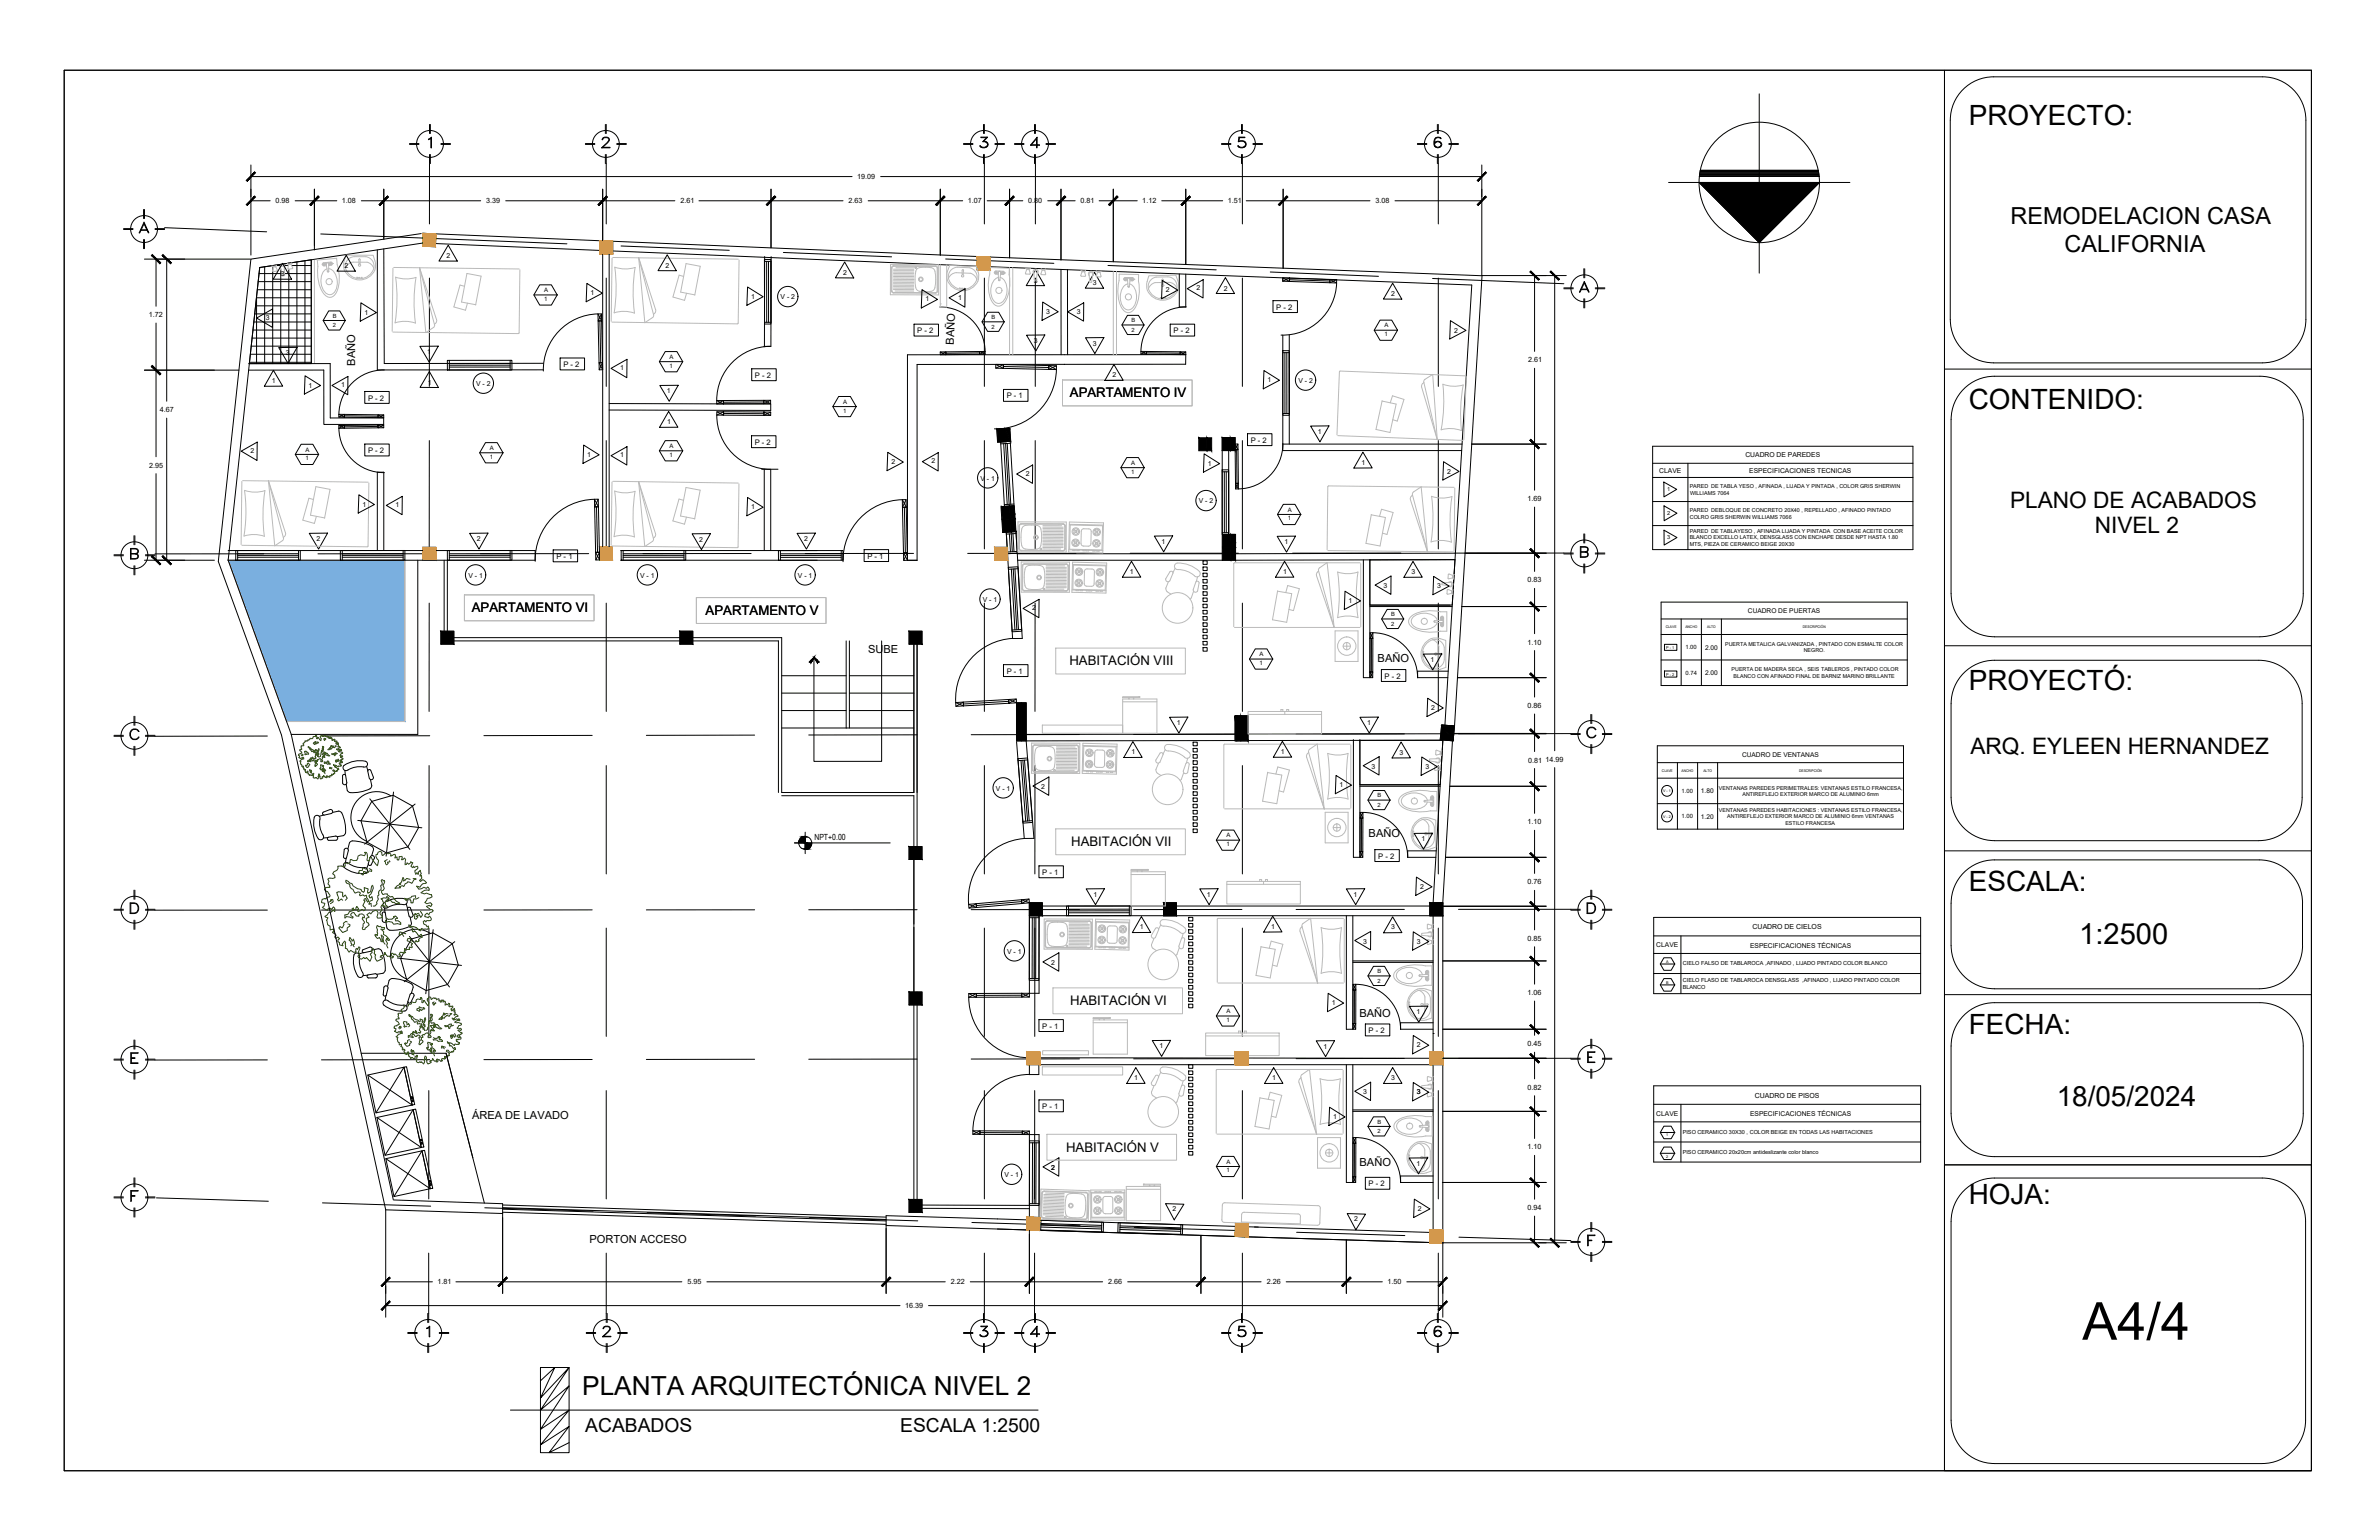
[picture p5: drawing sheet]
<svg xmlns="http://www.w3.org/2000/svg" width="432mm" height="279mm" viewBox="0 0 432 279" stroke-linecap="round" stroke-linejoin="round" font-family="sans-serif">
<defs><g id="words">
<text font-size="9.5" x="377.9" y="243.1">A4/4</text>
<text font-size="5.3" x="377.4" y="171.3">1:2500</text>
<g font-size="5.1">
<text x="357.3" y="22.7">PROYECTO:</text>
<text x="357.3" y="74.1">CONTENIDO:</text>
<text x="357.3" y="125.3">PROYECTÓ:</text>
<text x="357.3" y="161.6">ESCALA:</text>
<text x="357.3" y="187.6">FECHA:</text>
<text x="373.3" y="200.7">18/05/2024</text>
<text x="357.3" y="218.5">HOJA:</text>
</g>
<g font-size="4.9">
<text x="24" y="43.4">A</text>
<text x="107.9" y="243.8">2</text>
<text x="223.3" y="243.8">5</text>
</g>
<text font-size="4.8" x="105.7" y="253.2">PLANTA ARQUITECTÓNICA NIVEL 2</text>
<g font-size="4.3">
<text x="364.9" y="40.7">REMODELACION CASA</text>
<text x="374.7" y="45.7">CALIFORNIA</text>
</g>
<g font-size="4.1">
<text x="364.8" y="92.2">PLANO DE ACABADOS</text>
<text x="380.2" y="96.8">NIVEL 2</text>
<text x="357.6" y="136.9">ARQ. EYLEEN HERNANDEZ</text>
</g>
<g font-size="3.5">
<text x="106.2" y="259.9">ACABADOS</text>
<text x="163.4" y="259.9">ESCALA 1:2500</text>
</g>
<g font-size="2.4">
<text x="194.2" y="72.1">APARTAMENTO IV</text>
<text x="85.6" y="111.1">APARTAMENTO VI</text>
<text x="128.1" y="111.6">APARTAMENTO V</text>
<text x="194.1" y="120.7">HABITACIÓN VIII</text>
<text x="194.4" y="153.5">HABITACIÓN VII</text>
<text x="194.2" y="182.4">HABITACIÓN VI</text>
<text x="193.5" y="208.9">HABITACIÓN V</text>
</g>
<g font-size="2">
<text x="173.2" y="62.5" transform="rotate(-88 173.2 62.5)">BAÑO</text>
<text x="64.5" y="66.3" transform="rotate(-90 64.5 66.3)">BAÑO</text>
<text x="157.6" y="118.4">SUBE</text>
<text x="250" y="120.2">BAÑO</text>
<text x="248.4" y="151.8">BAÑO</text>
<text x="246.7" y="184.6">BAÑO</text>
<text x="85.7" y="203.1">ÁREA DE LAVADO</text>
<text x="246.8" y="211.5">BAÑO</text>
<text x="107" y="225.4">PORTON ACCESO</text>
</g>
<text font-size="1.5" x="147.8" y="152.3">NPT+0.00</text>
<g font-size="1.4">
<text x="231.6" y="56.2">P - 2</text>
<text x="166.5" y="60.5">P - 2</text>
<text x="213" y="60.5">P - 2</text>
<text x="102.3" y="66.6">P - 2</text>
<text x="137" y="68.5">P - 2</text>
<text x="66.8" y="72.7">P - 2</text>
<text x="182.7" y="72.3">P - 1</text>
<text x="66.8" y="82.2">P - 2</text>
<text x="137" y="80.7">P - 2</text>
<text x="227" y="80.3">P - 2</text>
<text x="101" y="101.4">P - 1</text>
<text x="157.4" y="101.4">P - 1</text>
<text x="182.7" y="122.2">P - 1</text>
<text x="251.3" y="123.1">P - 2</text>
<text x="250.1" y="155.8">P - 2</text>
<text x="189.2" y="158.7">P - 1</text>
<text x="189.2" y="186.6">P - 1</text>
<text x="248.4" y="187.4">P - 2</text>
<text x="189.2" y="201.2">P - 1</text>
<text x="248.4" y="215.2">P - 2</text>
</g>
<g font-size="1.3">
<text x="155.6" y="32.5">19.09</text>
<text x="50" y="36.9">0.98</text>
<text x="62" y="36.9">1.08</text>
<text x="88.3" y="36.9">3.39</text>
<text x="123.5" y="36.9">2.61</text>
<text x="154" y="36.9">2.63</text>
<text x="175.6" y="36.9">1.07</text>
<text x="186.6" y="36.9">0.80</text>
<text x="196.1" y="36.9">0.81</text>
<text x="207.3" y="36.9">1.12</text>
<text x="222.8" y="36.9">1.51</text>
<text x="249.7" y="36.9">3.08</text>
<text x="81.1" y="46.8">2</text>
<text x="51" y="50.1">3</text>
<text x="62.6" y="48.7">2</text>
<text x="107.2" y="53.6">1</text>
<text x="120.8" y="48.6">2</text>
<text x="153" y="49.9">2</text>
<text x="187.7" y="51.3">3</text>
<text x="198.4" y="51.8">3</text>
<text x="211.6" y="53">2</text>
<text x="217.2" y="52.7">2</text>
<text x="222.1" y="52.7">2</text>
<text x="252.5" y="53.7">2</text>
<text x="27" y="57.6">1.72</text>
<text x="48.2" y="58">3</text>
<text x="66.2" y="57.1">1</text>
<text x="136.3" y="54.2">1</text>
<text x="168" y="54.7">1</text>
<text x="173.9" y="54.4">1</text>
<text x="189.9" y="56.9">3</text>
<text x="195.5" y="56.9">3</text>
<text x="51.9" y="64.5">3</text>
<text x="77.5" y="64.3">1</text>
<text x="187.6" y="62.2">3</text>
<text x="198.3" y="62.7">3</text>
<text x="263.9" y="60.3">2</text>
<text x="277.4" y="65.7">2.61</text>
<text x="49.4" y="69.5">1</text>
<text x="56" y="70.3">1</text>
<text x="61.9" y="70.3">1</text>
<text x="77.6" y="69.8">1</text>
<text x="112.6" y="67.2">1</text>
<text x="121.1" y="71.3">1</text>
<text x="201.9" y="68.4">2</text>
<text x="230.1" y="69.4">1</text>
<text x="29" y="74.8">4.67</text>
<text x="121.1" y="76.9">1</text>
<text x="45.5" y="82.2">2</text>
<text x="106.6" y="82.9">1</text>
<text x="112.6" y="83">1</text>
<text x="239.2" y="78.7">1</text>
<text x="27.1" y="84.9">2.95</text>
<text x="161.8" y="84.2">2</text>
<text x="169.1" y="84.1">2</text>
<text x="186.2" y="86.3">2</text>
<text x="219.2" y="84.5">1</text>
<text x="247.1" y="84.3">1</text>
<text x="262.7" y="85.9">2</text>
<text x="65.8" y="91.9">1</text>
<text x="71.8" y="92">1</text>
<text x="136.3" y="92.4">1</text>
<text x="277.2" y="90.9">1.69</text>
<text x="57.4" y="98.2">2</text>
<text x="86.5" y="98.2">2</text>
<text x="126.9" y="98.3">2</text>
<text x="146" y="98.2">2</text>
<text x="210.8" y="98.7">1</text>
<text x="233.1" y="98.7">1</text>
<text x="205.1" y="104.1">1</text>
<text x="232.9" y="104.1">1</text>
<text x="251.1" y="106.7">3</text>
<text x="256.2" y="104.1">3</text>
<text x="260.9" y="106.7">3</text>
<text x="277.3" y="105.7">0.83</text>
<text x="187.4" y="110.7">2</text>
<text x="244.8" y="109.4">1</text>
<text x="277.2" y="117">1.10</text>
<text x="259.6" y="120.1">1</text>
<text x="213.6" y="131.6">1</text>
<text x="248.1" y="131.6">1</text>
<text x="259.8" y="128.8">2</text>
<text x="277.3" y="128.5">0.86</text>
<text x="205.3" y="136.8">1</text>
<text x="232.5" y="136.8">1</text>
<text x="254" y="136.9">3</text>
<text x="189" y="143.2">2</text>
<text x="243.1" y="142.8">1</text>
<text x="248.9" y="139.5">3</text>
<text x="258.7" y="139.5">3</text>
<text x="277.4" y="138.3">0.81</text>
<text x="280.5" y="138.2">14.99</text>
<text x="277.2" y="149.6">1.10</text>
<text x="258" y="152.6">1</text>
<text x="257.7" y="161.3">2</text>
<text x="277.3" y="160.5">0.76</text>
<text x="198.4" y="162.7">1</text>
<text x="219.1" y="162.7">1</text>
<text x="245.7" y="162.7">1</text>
<text x="206.9" y="168.6">1</text>
<text x="230.7" y="168.5">1</text>
<text x="247.4" y="171.2">3</text>
<text x="252.5" y="168.6">3</text>
<text x="257.2" y="171.2">3</text>
<text x="277.3" y="170.7">0.85</text>
<text x="318.1" y="168.6">CUADRO DE CIELOS</text>
<text x="190.8" y="175.1">2</text>
<text x="241.7" y="182.4">1</text>
<text x="257.1" y="184">1</text>
<text x="277.2" y="180.5">1.06</text>
<text x="210.4" y="190.2">1</text>
<text x="240.2" y="190.3">1</text>
<text x="257.2" y="190">2</text>
<text x="277.3" y="189.8">0.45</text>
<text x="205.9" y="196">1</text>
<text x="230.9" y="196">1</text>
<text x="252.5" y="196">3</text>
<text x="277.3" y="197.7">0.82</text>
<text x="242" y="203">1</text>
<text x="247.4" y="198.6">3</text>
<text x="257.2" y="198.5">3</text>
<text x="318.5" y="199.1">CUADRO DE PISOS</text>
<text x="277.2" y="208.5">1.10</text>
<text x="190.8" y="212.3">2</text>
<text x="257.1" y="211.5">1</text>
<text x="212.8" y="219.7">2</text>
<text x="245.8" y="221.5">2</text>
<text x="257.4" y="219.7">2</text>
<text x="277.3" y="219.6">0.94</text>
<text x="79.4" y="233">1.81</text>
<text x="124.8" y="233">5.95</text>
<text x="172.6" y="233">2.22</text>
<text x="201.1" y="233">2.66</text>
<text x="229.9" y="233">2.26</text>
<text x="251.8" y="233">1.50</text>
<text x="164.3" y="237.3">16.39</text>
</g>
<g font-size="1.2">
<text x="141.7" y="54.3">V - 2</text>
<text x="86.4" y="70">V - 2</text>
<text x="235.7" y="69.5">V - 2</text>
<text x="316.8" y="82.9">CUADRO DE PAREDES</text>
<text x="178" y="87.2">V - 1</text>
<text x="301.1" y="85.8">CLAVE</text>
<text x="317.5" y="85.8">ESPECIFICACIONES TECNICAS</text>
<text x="217.6" y="91.3">V - 2</text>
<text x="85" y="104.8">V - 1</text>
<text x="116.2" y="104.8">V - 1</text>
<text x="144.8" y="104.8">V - 1</text>
<text x="178.4" y="109.2">V - 1</text>
<text x="317.3" y="111.2">CUADRO DE PUERTAS</text>
<text x="309.5" y="117.9">2.00</text>
<text x="309.5" y="122.5">2.00</text>
<text x="316.2" y="137.3">CUADRO DE VENTANAS</text>
<text x="180.8" y="143.4">V - 1</text>
<text x="308.7" y="143.9">1.80</text>
<text x="308.7" y="148.5">1.20</text>
<text x="182.8" y="173">V - 1</text>
<text x="300.6" y="171.8">CLAVE</text>
<text x="317.6" y="171.9">ESPECIFICACIONES TÉCNICAS</text>
<text x="300.6" y="202.4">CLAVE</text>
<text x="317.6" y="202.5">ESPECIFICACIONES TÉCNICAS</text>
<text x="182.3" y="213.6">V - 1</text>
</g>
<g font-size="1.1">
<text x="98.8" y="53">A</text>
<text x="98.8" y="54.6">1</text>
<text x="251.3" y="59.4">A</text>
<text x="121.5" y="65.1">A</text>
<text x="251.3" y="61">1</text>
<text x="121.5" y="66.7">1</text>
<text x="153" y="74.8">1</text>
<text x="153" y="73.2">A</text>
<text x="55.4" y="83.5">1</text>
<text x="55.4" y="81.9">A</text>
<text x="88.9" y="83.2">1</text>
<text x="88.9" y="81.6">A</text>
<text x="121.5" y="82.9">1</text>
<text x="121.5" y="81.3">A</text>
<text x="205.3" y="85.9">1</text>
<text x="205.3" y="84.3">A</text>
<text x="233.7" y="94.4">1</text>
<text x="233.7" y="92.8">A</text>
<text x="228.6" y="119.1">A</text>
<text x="305.9" y="117.8">1.00</text>
<text x="228.6" y="120.7">1</text>
<text x="305.9" y="122.4">0.74</text>
<text x="305.2" y="143.9">1.00</text>
<text x="305.2" y="148.5">1.00</text>
<text x="222.6" y="153.5">1</text>
<text x="222.6" y="151.9">A</text>
<text x="222.6" y="185.4">1</text>
<text x="222.6" y="183.8">A</text>
<text x="222.6" y="212.7">1</text>
<text x="222.6" y="211.1">A</text>
</g>
<g font-size="1">
<text x="60.4" y="59.4">2</text>
<text x="60.4" y="57.6">B</text>
<text x="180" y="59.6">2</text>
<text x="180" y="57.9">B</text>
<text x="205.4" y="58.4">B</text>
<text x="205.4" y="60.2">2</text>
<text x="302.6" y="89.1">1</text>
<text x="306.7" y="88.6">PARED DE TABLA YESO , AFINADA , LIJADA Y PINTADA , COLOR GRIS SHERWIN</text>
<text x="306.7" y="89.8">WILLIAMS 7064</text>
<text x="302.6" y="93.5">2</text>
<text x="306.7" y="92.9">PARED DEBLOQUE DE CONCRETO 20X40 , REPELLADO , AFINADO PINTADO</text>
<text x="306.7" y="94.1">COLRO GRIS SHERWIN WILLIAMS 7066</text>
<text x="302.6" y="97.9">3</text>
<text x="306.7" y="96.6">PARED DE TABLAYESO , AFINADA LIJADA Y PINTADA CON BASE ACEITE COLOR</text>
<text x="306.7" y="97.8">BLANCO EXCELLO LATEX, DENSGLASS CON ENCHAPE DESDE NPT HASTA 1.80</text>
<text x="306.7" y="99">MTS, PIEZA DE CERAMICO BEIGE 20X30</text>
<text x="252.5" y="113.5">2</text>
<text x="252.5" y="111.8">B</text>
<text x="313.1" y="117.2">PUERTA METALICA GALVANIZADA , PINTADO CON ESMALTE COLOR</text>
<text x="327.4" y="118.4">NEGRO.</text>
<text x="314.3" y="121.8">PUERTA DE MADERA SECA , SEIS TABLEROS , PINTADO COLOR</text>
<text x="314.7" y="123">BLANCO CON AFINADO FINAL DE BARNIZ MARINO BRILLANTE</text>
<text x="312" y="143.3">VENTANAS PAREDES PERIMETRALES: VENTANAS ESTILO FRANCESA,</text>
<text x="250" y="146.4">2</text>
<text x="250" y="144.7">B</text>
<text x="312" y="147.3">VENTANAS PAREDES HABITACIONES : VENTANAS ESTILO FRANCESA,</text>
<text x="313.5" y="148.5">ANTIREFLEJO EXTERIOR MARCO DE ALUMINIO 6mm VENTANAS</text>
<text x="316.3" y="144.4">ANTIREFLEJO EXTERIOR MARCO DE ALUMINIO 6mm</text>
<text x="324.1" y="149.6">ESTILO FRANCESA</text>
<text x="250" y="178.3">2</text>
<text x="250" y="176.6">B</text>
<text x="305.4" y="179.4">BLANCO</text>
<text x="305.4" y="175.1">CIELO FALSO DE TABLAROCA ,AFINADO , LIJADO PINTADO COLOR BLANCO</text>
<text x="305.4" y="178.2">CIELO FLASO DE TABLAROCA DENSGLASS ,AFINADO , LIJADO PINTADO COLOR</text>
<text x="250" y="203.9">B</text>
<text x="250" y="205.6">2</text>
<text x="305.4" y="205.7">PISO CERAMICO 30X30 , COLOR BEIGE EN TODAS LAS HABITACIONES</text>
<text x="305.4" y="209.4">PISO CERAMICO 20x20cm antideslizante color blanco</text>
</g>
<g font-size=".7">
<text x="302.3" y="114">CLAVE</text>
<text x="305.9" y="114">ANCHO</text>
<text x="309.9" y="114">ALTO</text>
<text x="302.4" y="117.7">P - 1</text>
<text x="327.2" y="114">DESCRIPCIÓN</text>
<text x="302.4" y="122.6">P - 2</text>
<text x="301.7" y="140">CLAVE</text>
<text x="301.9" y="143.8">V - 1</text>
<text x="305.2" y="140">ANCHO</text>
<text x="309.2" y="140">ALTO</text>
<text x="326.5" y="140.1">DESCRIPCIÓN</text>
<text x="301.9" y="148.4">V - 2</text>
<text x="302.4" y="174.7">A</text>
<text x="302.4" y="178.5">B</text>
<text x="302.4" y="206.1">1</text>
<text x="302.4" y="210">2</text>
</g>
</g></defs>
<!-- layer: cotas -->
<g fill="none" stroke="#000" stroke-width=".18">
<path d="M45.5 36.4h3.5M45.5 29.9v16.4M45.5 32h109.2M53.6 36.4h7.5M57.1 34.3v11M65.6 36.4h21.6M69.7 34.3v9.1M91.8 36.4h30.7M109.4 34.3v10.4M126.9 36.4h26.1M139.9 34.3v10.7M140 34.3v10.6"/>
<path d="M157.6 36.4h17.1M159.8 32h109.2M170.7 34.3v12M179.2 36.4h6.4M183.2 34.3v12.5M190.2 36.4h4.9M192.6 34.3v12.9M199.5 36.4h6.9M202.1 34.3v13.2M210.9 36.4h11M215.2 34.3v13.7M226.2 36.4h22.5"/>
<path d="M232.9 34.3v14.4M253.2 36.4h15.8M269 29.9v20M26.2 47h19.2M28.3 47v8.6M28.3 58.6v24.3M30.3 47v25.8M268.9 50h15.4M278.5 50v13.8M282.2 50v86.2M30.3 75.9v25.7M43.4 67.2h-17.2"/>
<path d="M278.5 66.8v22.1M28.3 85.9v15.7M267.1 80.6h13.5M278.5 92v11.7M26.2 101.6h12.7M265.3 110h15.3M265.9 100.4h14.7M278.5 106.7v8.3M278.5 118v8.5M263.7 133.1h16.9M263.8 133.1h16.8M264.5 122.9h16.1"/>
<path d="M278.5 129.5v3.6M278.5 133.1v3.3M278.5 139.4v8.2M282.2 139.3v86.2M262.4 155.5h18.2M263.1 142.7h17.5M278.5 150.6v7.9M261.9 174.3h18.7M261.9 164.4h18.7M261.9 164.5h18.7M278.5 161.5v7.2M278.5 171.8v6.8"/>
<path d="M261.9 192h18.7M261.9 186.7h18.7M278.5 181.6v6.2M278.5 190.9v4.8M278.5 198.8v7.8M70 219.5v19.5M261.8 214.5h18.8M261.9 201.6h18.7M278.5 209.6v8M70 232.6h8.5M70 236.9h93.4M82.8 232.6h41"/>
<path d="M91.2 220.1v14.6M128.3 232.6h43.3M160.8 222.4v12.3M168.5 236.9h93.4M176.1 232.6h24M186.8 223.2v11.5M204.7 232.6h24.2M218 224.1v10.6M233.4 232.6h17.5M244.4 224.9v9.8M255.3 232.6h6.6M261.8 225.5h22.5"/>
<path d="M261.9 225.4v13.6M278.5 220.6v4.9"/>
</g>
<!-- layer: 0 -->
<g fill="#000" stroke="#000" stroke-width=".18">
<path d="M308.4 33.1h21.8l-10.9 10.9zM145.9 151.8l.2-.1zM146.1 154h.5z"/>
<path d="M46.2 31.2l-1.3 1.7 1.5-1.5zM46.2 31.2l-1.3 1.7-.2-.2z"/>
<path d="M46.2 35.6l-1.3 1.7 1.5-1.5zM44.7 37.1l1.5-1.5-1.3 1.7z"/>
<path d="M57.7 35.6l-1.5 1.5 .2 .2zM57.7 35.6l.2 .2-1.5 1.5z"/>
<path d="M57.7 35.6l-1.3 1.7 1.5-1.5zM57.7 35.6l-1.3 1.7-.2-.2z"/>
<path d="M68.8 37.1l.2 .2 1.3-1.7zM70.3 35.6l.2 .2-1.5 1.5z"/>
<path d="M70.3 35.6l-1.3 1.7 1.5-1.5zM68.8 37.1l1.5-1.5-1.3 1.7z"/>
<path d="M110.1 35.6l-1.5 1.5 .1 .2zM110.1 35.6l.1 .2-1.5 1.5z"/>
<path d="M110.1 35.6l-1.4 1.7 1.5-1.5zM110.1 35.6l-1.4 1.7-.1-.2z"/>
<path d="M139.1 37.1l.2 .2 1.3-1.7zM140.6 35.6l.2 .2-1.5 1.5z"/>
<path d="M140.6 35.6l-1.4 1.7 1.6-1.5zM140.6 35.6l-1.4 1.7-.1-.2z"/>
<path d="M169.8 37.1l.2 .2 1.3-1.7zM171.3 35.6l.2 .2-1.5 1.5z"/>
<path d="M171.3 35.6l-1.3 1.7 1.5-1.5zM169.8 37.1l1.5-1.5-1.3 1.7z"/>
<path d="M182.4 37.1l.2 .2 1.3-1.7zM183.9 35.6l.2 .2-1.5 1.5z"/>
<path d="M183.9 35.6l-1.3 1.7 1.5-1.5zM183.9 35.6l-1.3 1.7-.2-.2z"/>
<path d="M191.7 37.1l.2 .2 1.4-1.7zM193.3 35.6l.1 .2-1.5 1.5z"/>
<path d="M193.3 35.6l-1.4 1.7 1.5-1.5zM193.3 35.6l-1.4 1.7-.2-.2z"/>
<path d="M201.2 37.1l.2 .2 1.3-1.7zM202.7 35.6l.2 .2-1.5 1.5z"/>
<path d="M202.7 35.6l-1.3 1.7 1.5-1.5zM201.2 37.1l1.5-1.5-1.3 1.7z"/>
<path d="M214.4 37.1l.1 .2 1.4-1.7zM215.9 35.6l.2 .2-1.6 1.5z"/>
<path d="M215.9 35.6l-1.4 1.7 1.6-1.5zM214.4 37.1l1.5-1.5-1.4 1.7z"/>
<path d="M232.1 37.1l.1 .2 1.4-1.7zM233.6 35.6l.1 .2-1.5 1.5z"/>
<path d="M233.6 35.6l-1.4 1.7 1.5-1.5zM233.6 35.6l-1.4 1.7-.1-.2z"/>
<path d="M268.1 37.1l.2 .2 1.3-1.7zM269.6 35.6l.2 .2-1.5 1.5z"/>
<path d="M268.1 32.7l.2 .2 1.3-1.7zM269.6 31.2l.2 .2-1.5 1.5z"/>
<path d="M27.5 46.3l1.5 1.6 .2-.2zM27.5 46.3l.1-.1 1.6 1.5z"/>
<path d="M29.4 46.3l1.5 1.6 .2-.2zM29.4 46.3l.2-.1 1.5 1.5z"/>
<path d="M277.7 49.3l1.5 1.5 .2-.1zM277.7 49.3l.2-.1 1.5 1.5z"/>
<path d="M281.3 49.3l1.6 1.5 .1-.1zM281.3 49.3l.2-.1 1.5 1.5z"/>
<path d="M27.6 66.3l-.1 .2 1.7 1.3zM27.5 66.5l1.7 1.3-.2 .2z"/>
<path d="M27.5 66.5l1.5 1.5 .2-.2zM27.5 66.5l.1-.2 1.6 1.5z"/>
<path d="M277.9 79.7l-.2 .2 1.7 1.3zM277.7 79.9l1.7 1.3-.2 .2z"/>
<path d="M277.9 99.5l-.2 .2 1.7 1.4zM277.7 99.7l1.7 1.4-.2 .1z"/>
<path d="M277.7 79.9l1.5 1.5 .2-.2zM277.9 79.7l1.5 1.5-1.7-1.3z"/>
<path d="M27.6 100.8l-.1 .2 1.7 1.3zM27.5 101l1.7 1.3-.2 .2z"/>
<path d="M29.6 100.8l-.2 .2 1.7 1.3zM29.4 101l1.7 1.3-.2 .2z"/>
<path d="M277.9 109.2l-.2 .2 1.7 1.3zM277.7 109.4l1.7 1.3-.2 .2z"/>
<path d="M277.7 99.7l1.5 1.5 .2-.2zM277.7 99.7l.2-.2 1.5 1.5z"/>
<path d="M277.7 109.4l1.5 1.5 .2-.2zM277.7 109.4l.2-.2 1.5 1.5z"/>
<path d="M277.9 122.1l-.2 .2 1.7 1.3zM277.7 122.3l1.7 1.3-.2 .2z"/>
<path d="M277.9 132.2l-.2 .2 1.7 1.4zM277.7 132.4l1.7 1.4-.2 .1z"/>
<path d="M277.7 132.5l1.5 1.5 .2-.2zM277.7 132.5l.2-.2 1.5 1.5z"/>
<path d="M277.7 122.3l1.5 1.5 .2-.2zM277.9 122.1l1.5 1.5-1.7-1.3z"/>
<path d="M145.9 151.8h.2zM145.7 151.8h.4z"/>
<path d="M145.7 151.8l.4 .1v-.1zM145.6 151.9l.1-.1 .4 .1z"/>
<path d="M145.6 151.9l.5 .1v-.1zM145.4 152l.2-.1 .5 .1z"/>
<path d="M145.4 152l.7 .2v-.2zM145.2 152.2l.2-.2 .7 .2z"/>
<path d="M145.2 152.2l.9 .1v-.1zM145.2 152.2l.9 .1h-1z"/>
<path d="M145.1 152.3l1 .2v-.2zM145.1 152.3l1 .2h-1.1z"/>
<path d="M145 152.5l1.1 .2v-.2zM145 152.5l1.1 .2h-1.1z"/>
<path d="M145 152.7l1.1 .2v-.2zM145 152.7l1.1 .2h-1.1z"/>
<path d="M146.1 154l.3 .1zM146.1 154.1h.3z"/>
<path d="M146.1 154h.6zM146.1 154h.5z"/>
<path d="M146.1 153.8l.6 .2 .2-.2zM146.1 153.8l.6 .2h-.6z"/>
<path d="M146.1 153.7l.8 .1 .2-.1zM146.1 153.7l.8 .1h-.8z"/>
<path d="M146.1 153.5l1 .2 .1-.2zM146.1 153.5l1 .2h-1z"/>
<path d="M146.1 153.3l1.1 .2 .1-.2zM146.1 153.3l1.1 .2h-1.1z"/>
<path d="M146.1 153.1l1.2 .2v-.2zM146.1 153.1l1.2 .2h-1.2z"/>
<path d="M146.1 152.9l1.2 .2v-.2zM146.1 152.9l1.2 .2h-1.2z"/>
<path d="M277.9 141.8l-.2 .2 1.7 1.3zM277.7 142l1.7 1.3-.2 .2z"/>
<path d="M277.9 154.7l-.2 .2 1.7 1.3zM277.7 154.9l1.7 1.3-.2 .2z"/>
<path d="M277.7 142l1.5 1.5 .2-.2zM277.7 142l.2-.2 1.5 1.5z"/>
<path d="M277.7 154.9l1.5 1.5 .2-.2zM277.7 154.9l.2-.2 1.5 1.5z"/>
<path d="M277.9 173.5l-.2 .2 1.7 1.3zM277.7 173.7l1.7 1.3-.2 .2z"/>
<path d="M277.9 163.6l-.2 .2 1.7 1.3zM277.7 163.8l1.7 1.3-.2 .2z"/>
<path d="M277.7 173.7l1.5 1.5 .2-.2zM277.7 173.7l.2-.2 1.5 1.5z"/>
<path d="M277.7 163.7l1.5 1.5 .2-.1zM277.7 163.7l.2-.2 1.5 1.6z"/>
<path d="M277.9 191.2l-.2 .1 1.7 1.4zM277.7 191.3l1.7 1.4-.2 .1z"/>
<path d="M277.9 185.9l-.2 .2 1.7 1.3zM277.7 186.1l1.7 1.3-.2 .2z"/>
<path d="M277.7 191.3l1.5 1.5 .2-.1zM277.7 191.3l.2-.1 1.5 1.5z"/>
<path d="M277.7 186.1l1.5 1.5 .2-.2zM277.7 186.1l.2-.2 1.5 1.5z"/>
<path d="M277.9 200.8l-.2 .2 1.7 1.3zM277.7 201l1.7 1.3-.2 .2z"/>
<path d="M277.9 213.7l-.2 .2 1.7 1.3zM277.7 213.9l1.7 1.3-.2 .2z"/>
<path d="M277.7 213.9l1.5 1.5 .2-.2zM277.9 213.7l1.5 1.5-1.7-1.3z"/>
<path d="M277.7 201l1.5 1.5 .2-.2zM277.7 201l.2-.2 1.5 1.5z"/>
<path d="M70.7 236l-1.4 1.7 1.5-1.5zM70.7 236l-1.4 1.7-.1-.1z"/>
<path d="M70.7 231.7l-1.4 1.7 1.5-1.5zM70.7 231.7l-1.4 1.7-.1-.2z"/>
<path d="M90.4 233.2l.2 .2 1.3-1.7zM91.9 231.7l.2 .2-1.5 1.5z"/>
<path d="M91.9 231.7l-1.3 1.7 1.5-1.5zM91.9 231.7l-1.3 1.7-.2-.2z"/>
<path d="M161.5 231.7l-1.5 1.5 .2 .2zM161.5 231.7l.2 .2-1.5 1.5z"/>
<path d="M161.5 231.7l-1.3 1.7 1.5-1.5zM161.5 231.7l-1.3 1.7-.2-.2z"/>
<path d="M187.5 231.7l-1.5 1.5 .2 .2zM187.5 231.7l.2 .2-1.5 1.5z"/>
<path d="M187.5 231.7l-1.3 1.7 1.5-1.5zM187.5 231.7l-1.3 1.7-.2-.2z"/>
<path d="M217.1 233.2l.2 .2 1.4-1.7zM218.7 231.7l.1 .2-1.5 1.5z"/>
<path d="M218.7 231.7l-1.4 1.7 1.5-1.5zM217.1 233.2l1.6-1.5-1.4 1.7z"/>
<path d="M243.5 233.2l.2 .2 1.3-1.7zM245 231.7l.2 .2-1.5 1.5z"/>
<path d="M245 231.7l-1.3 1.7 1.5-1.5zM245 231.7l-1.3 1.7-.2-.2z"/>
<path d="M262.6 231.7l-1.6 1.5 .2 .2zM262.6 231.7l.1 .2-1.5 1.5z"/>
<path d="M262.6 236l-1.6 1.6 .2 .1zM262.6 236l.1 .2-1.5 1.5z"/>
<path d="M277.9 224.6l-.2 .2 1.7 1.4zM277.7 224.8l1.7 1.4-.2 .1z"/>
<path d="M281.5 224.6l-.2 .2 1.7 1.4zM281.3 224.8l1.7 1.4-.1 .1z"/>
</g>
<!-- layer: ejes -->
<g fill="none" stroke="#000" stroke-width=".18">
<path d="M356.3 16.2a7.8 7.8 0 0 1 5.5-2.3h48.9a7.9 7.9 0 0 1 7.8 7.9v36.2a7.9 7.9 0 0 1-7.8 7.8h-48.9a7.9 7.9 0 0 1-7.8-7.8v-36.2a7.8 7.8 0 0 1 2.3-5.6zM74.3 26h1.7M74.3 26.2h1.7M77.8 25.3l.5-.4v1.9h-.1v-1.7l-.4 .2zM78 22.6v1.6M78 28l-.1 12.6M78.1 22.6v1.6M78.1 28v1.7M80 26h1.8M80 26.2h1.8M106.2 26h1.8M106.2 26.2h1.8"/>
<path d="M109.3 26.7h1.4v.1h-1.5l1.3-1.4-.1-.3-.2-.1-.7 .1-.1 .2h-.1l.1-.2a.76 .76 0 0 1 1.2 .2l-.3 .6-1 .9M109.9 22.6v1.6M109.9 28v1.7M110 22.6v1.6M110 28v12.6M112 26h1.7M112 26.2h1.7M174.9 26h1.7M174.9 26.2h1.7M177.9 26.5l.4 .2M178.5 25.6a.62 .62 0 0 1 .8 .3 .62 .62 0 0 1-.3 .8 .92 .92 0 0 1-1.2-.3h.1a.81 .81 0 0 0 1.3 0M178.5 22.6v1.6"/>
<path d="M178.5 28v1.7M178.7 22.6v1.6M178.7 28v12.6M178.8 25.7l.3 .2 .1 .3-.1 .3-.3 .2M179.1 25h-1.1v-.1h1.2l-.7 .8M179.1 24.9l-.7 .8 .6 .1 .2 .3M180.6 26h1.7M180.6 26.2h1.7M184.1 26h1.8M184.1 26.2h1.8M187.1 26.3l1.6 .1h-1.7l1.2-1.5v1.9h-.1v-1.6l-1 1.2M187.8 22.6v1.6"/>
<path d="M187.8 28v1.7M187.9 22.6v1.6M187.9 28v12.6M189.9 26h1.7M189.9 26.2h1.7M221.7 26h1.7M221.7 26.2h1.7M224.8 26.5l.3 .2M225.3 22.6v1.6M225.3 28v1.7M225.5 22.6v1.6M225.5 28v12.6"/>
<path d="M225.6 25.6l.4 .2 .1 .3-.1 .4-.4 .2M226.1 26a1.06 1.06 0 0 0-1.3-.3l.1-.8h1.1v.1h-1l-.1 .6a.78 .78 0 0 1 .9 0 .78 .78 0 0 1 .3 .9 .93 .93 0 0 1-1.5-.1h.2a.81 .81 0 0 0 1.3 0M227.4 26h1.8M227.4 26.2h1.8M257.3 26h1.7M257.3 26.2h1.7M260.4 26.4a.67 .67 0 0 0 .6 .3 .67 .67 0 0 0 .6-.3M260.4 26.1a.67 .67 0 0 1 .6-.4 .67 .67 0 0 1 .6 .4M260.6 25.1h.9M260.7 25a1.52 1.52 0 0 0-.2 1.5l.3 .2M260.8 25.7l-.3 .2-.1 .3M260.9 22.6v1.6"/>
<path d="M260.9 28v1.7M261.1 22.6v1.6M261.1 28v12.6M261.1 25.7l.4 .2 .1 .3-.1 .3-.4 .2M261.4 25l.2 .2a.71 .71 0 0 0-1.2 .1 1.04 1.04 0 0 0 .5 1.5 .69 .69 0 0 0 .8-.6 .76 .76 0 0 0-1.3-.3M263 26h1.7M263 26.2h1.7M26.1 43.5v1.6M26.2 43.5v1.6M28.1 41.6h1.8M28.1 41.5h1.8M29.9 41.3l18.5 .8"/>
<path d="M58.2 42.4l18.5 .8M77.9 50.5v19.6M79.1 43.3l23.8 .9M110 50.5v19.6M112.7 44.6l19.7 .8M142.2 45.8l19.6 .8M171.6 47l19.7 .8M178.7 50.5v19.6M187.9 50.5v19.6M201.1 48.2l19.6 .8M225.5 50.5v19.6M230.6 49.4l19.6 .7"/>
<path d="M260 50.5l23.8 1M261.1 50.5v19.6M283.8 52.2h1.8M283.8 52.4h1.8M286.9 52.5h1.3M287 52.5h1.1M287.5 48.8v1.6M287.5 54.2v1.7M287.6 51.1l.8 1.9h-.1l-.7-1.7-.8 1.7h-.1zM287.6 48.8v1.6M287.6 54.2v1.7M289.5 52.2h1.8"/>
<path d="M289.5 52.4h1.8M77.9 79.9v19.7M110 79.9v19.7M178.7 79.9v19.7M187.9 79.9v19.7M225.5 79.9v19.7M261.1 79.9v19.7M354.1 76.1v31.6M354.1 76.1a7.9 7.9 0 0 1 7.9-7.8h48.2a7.9 7.9 0 0 1 7.9 7.8v31.6a7.9 7.9 0 0 1-7.9 7.8h-48.2a7.9 7.9 0 0 1-7.9-7.8M24.3 97.2v1.6M24.5 97.2v1.6M138.3 85.1h2.9"/>
<path d="M287.5 96.9v1.6M287.6 96.9v1.6M20.7 100.7h1.7M20.7 100.8h1.7M23.8 100.4l1.1-.1 .1-.1-.1-.5-1.1-.1v1.7h.8h.3l.1-.2-.1-.5-1.1-.1M24.3 102.6v1.7M24.5 102.6v1.7M24.6 100.4l.3 .1a.48 .48 0 0 1 0 .8l-1.2 .1v-1.9l1.2 .1a.48 .48 0 0 1 0 .8l-.3 .1M26.4 100.7h1.7M26.4 100.8h1.7M47.9 100.5h-19.8M77.4 100.5h-19.7"/>
<path d="M77.9 109.4v19.7M80 114.5h2.4v2.4h-2.4zM80.6 101.6v14.7h60.7v27.5M81.2 101.6v14.1h60.7v28.1h24v-28.1M106.8 100.4l-19.6 .1M110 109.4v19.7M123.4 114.5h2.3v2.4h-2.3zM136.3 100.4h-19.6M153.6 116.3v15.8M154.2 116.3v15.8M160 116.3v21.8h-12.3v-18.7M165 114.5h2.3v2.4h-2.3z"/>
<path d="M165.8 100.4h-19.6M166.5 115.7v40.2M178.7 109.4v19.7M187.9 109.4v19.7M195.3 100.4h-19.7M224.8 100.4h-19.7M225.5 109.4v19.7M254.3 100.4h-19.7M261.1 109.4v19.7M283.8 100.5h1.8M285.6 100.3l-21.5 .1M286.9 100.1l1.2-.1 .1-.5-.1-.1-.4-.1h-.8v1.7l1.2-.1 .1-.2-.1-.4-1.2-.1"/>
<path d="M287.5 102.3v1.7M287.6 102.3v1.7M287.7 100.1l.4 .1a.48 .48 0 0 1 0 .8l-1.3 .1v-1.9l1.3 .1a.48 .48 0 0 1 0 .8l-.4 .1M289.5 100.3h1.8M289.5 100.5h1.8M20.7 133.4h1.7M20.7 133.6h1.7M23.8 132.5a.86 .86 0 0 1 1.4 .2 .87 .87 0 0 0-1.3-.1 .87 .87 0 0 0 0 1.3 .87 .87 0 0 0 1.3-.2 .94 .94 0 0 1-1.4 .3 .94 .94 0 0 1 0-1.5zM24.3 130v1.6M24.3 135.4v1.7M24.5 130v1.6M24.5 135.4v1.7"/>
<path d="M26.4 133.4h1.7M48.5 133.5l-22.1 .1M77.9 138.9v19.7M78 133.5h-19.7M107.5 133.4l-19.7 .1M110 138.9v19.7M137 133.4h-19.7M141.9 122.6h11.7M141.9 125.8h11.7M141.9 128.9h11.7M141.9 132.1h24M154.2 122.6h11.7"/>
<path d="M154.2 125.8h11.7M154.2 128.9h11.7M166.5 133.3l-19.7 .1M178.7 138.9v19.7M187.9 138.9l-.1 19.7M195.9 133.3h-19.6M225.4 133.2h-19.6M225.5 138.9v19.7M254.9 133.1l-19.7 .1M261.1 138.9v19.7M263.9 133.3l-.2 1.1M285.1 133.3h1.7"/>
<path d="M286.8 133.1h-22.1M288.2 132.2a.86 .86 0 0 1 1.5 .2 .87 .87 0 0 0-1.3-.2 .87 .87 0 0 0 0 1.3 .87 .87 0 0 0 1.3-.1 .94 .94 0 0 1-1.5 .2 .94 .94 0 0 1 0-1.4zM288.7 129.6v1.7M288.7 135.1v1.6M288.9 129.6v1.7M288.9 135.1v1.6M290.8 133.3h1.8M290.8 133.1h1.8M354.1 127.7v17M354.1 127.7a7.9 7.9 0 0 1 7.9-7.9h48a7.9 7.9 0 0 1 7.9 7.9v17a7.9 7.9 0 0 1-7.9 7.8h-48a7.9 7.9 0 0 1-7.9-7.8M141.9 144.4h24v74.8l20.9 .1M165 153.6h2.3v2.3h-2.3z"/>
<path d="M165.9 155.9v11.8M20.7 165.1h1.7M20.7 165h1.7M23.6 163.8h.8a.99 .99 0 0 1 .8 1 .99 .99 0 0 1-.8 .9h-.8zM23.7 163.9h.7a.9 .9 0 0 1 .7 .9 .9 .9 0 0 1-.7 .9h-.7zM24.3 161.5v1.7M24.3 167v1.6M24.5 161.5v1.7M24.5 167v1.6M26.4 165h1.7M48.5 165.1h-22.1M77.9 168.4l-.1 19.6"/>
<path d="M78 165.1h-19.7M107.5 165.1h-19.7M110 168.4v19.6M137 165.1h-19.7M165 180h2.3v2.3h-2.3zM165.9 168.2v11.7M166.5 180v38.6l20.3 .1M166.5 165l-19.7 .1M178.7 168.4v19.6M187.8 168.4v19.6M195.9 165h-19.6M225.4 165h-19.6"/>
<path d="M225.5 168.4v19.6M254.9 165h-19.7M261.1 168.4v19.6M285.1 165.1h1.7M286.8 165h-22.1M288.1 163.8h.7a.99 .99 0 0 1 .8 1 .99 .99 0 0 1-.8 .9h-.7zM288.2 163.9h.6a.9 .9 0 0 1 .7 .9 .9 .9 0 0 1-.7 .9h-.6zM288.7 161.5v1.7M288.7 167v1.6M288.9 161.5v1.7M288.9 167v1.6M290.8 165.1h1.8"/>
<path d="M290.8 165h1.8M354.1 163.9v7.6M354.1 163.9a7.9 7.9 0 0 1 7.9-7.9h48.1a7.9 7.9 0 0 1 7.8 7.9v7.6a7.8 7.8 0 0 1-7.8 7.9M354.1 171.5a7.9 7.9 0 0 0 7.9 7.9M362 179.4h48.1M20.7 192.3h1.7M20.7 192.2h1.7M23.7 191h1.4l-1.3 .1v1.7h1.3v.1h-1.4zM23.8 191.9h.7v.1h-.7M24.3 188.7v1.6M24.3 194.1v1.7M24.5 188.7v1.6"/>
<path d="M24.5 194.1v1.7M26.4 192.2h1.7M48.5 192.3h-22.1M77.8 197.9v19.6M78 192.3h-19.7M107.5 192.2h-19.7M110 197.9v19.6M137 192.2h-19.7M166.5 192.2h-19.7M178.7 197.9v19.6M187.8 197.9v19.6M195.9 192.1h-19.6"/>
<path d="M225.4 192.1h-19.6M225.5 197.9v19.6M254.9 192l-19.7 .1M261.1 197.9v19.6M285.1 192.2h1.7M286.8 192h-22.1M288.2 190.8h1.3v.1h-1.2v1.8h1.2v.1h-1.3zM288.3 191.8h.6v.1h-.6M288.7 188.5v1.7M288.7 194v1.6M288.9 188.5v1.7M288.9 194v1.6"/>
<path d="M290.8 192.2h1.8M290.8 192h1.8M354.1 189.8v12.2M354.1 189.8a7.9 7.9 0 0 1 7.9-7.9h48.2a7.9 7.9 0 0 1 7.9 7.9v12.2M20.7 217.2h1.7M20.7 217.3h1.7M23.7 216h1.4v.1h-1.3v1.8h-.1zM23.8 216.9h.7v.1h-.7M24.3 213.7v1.6M24.3 219.1v1.7M24.5 213.7v1.6M24.5 219.1v1.7"/>
<path d="M26.4 217.2h1.7M26.4 217.3h1.7M28.4 217.3l20.3 .6M58.5 218.2l19.7 .6M88 219.1l19.6 .6M165 217.6h2.3v2.4h-2.3zM352.9 211.3h66.6v55.5h-66.6zM354.1 202a7.9 7.9 0 0 0 7.9 7.8h48.2a7.9 7.9 0 0 0 7.9-7.8M77.6 238.3v1.6M77.8 227.4v12.5M110 227.4v10.9M117.5 220l19.6 .6"/>
<path d="M146.9 220.9l19.7 .6M176.4 221.8l19.6 .6M178.5 238.3v1.6M178.7 227.4v12.5M187.8 227.4v12.5M187.9 238.3v1.6M205.9 222.7l19.6 .6M225.5 227.4v10.9M235.3 223.6l19.7 .6M260.9 238.3v1.6M261.1 227.4v12.5M264.8 224.5l20.3 .6"/>
<path d="M285.1 225.2h1.7M285.1 225.4h1.7M288.2 224.1h1.3v.1h-1.2v1.8h-.1zM288.3 225h.6v.1h-.6M288.7 221.8v1.6M288.7 227.2v1.7M288.9 221.8v1.6M288.9 227.2v1.7M290.8 225.2h1.8M290.8 225.4h1.8M354.1 221.6v36.1M354.1 221.6a7.9 7.9 0 0 1 7.9-7.9h48.6a7.9 7.9 0 0 1 7.9 7.9v36.1"/>
<path d="M74 241.8h1.7M74 241.9h1.7M77.4 241l.6-.4v1.9h-.1v-1.7zM77.6 243.7v1.7M77.8 243.7v1.7M79.7 241.8h1.8M79.7 241.9h1.8M112.1 241.8h1.8M112.1 241.9h1.8M174.9 241.8h1.7M174.9 241.9h1.7M177.9 242.3l.4 .1"/>
<path d="M178.5 241.3a.62 .62 0 0 1 .8 .3 .62 .62 0 0 1-.3 .8 .95 .95 0 0 1-1.2-.2h.1a.81 .81 0 0 0 1.3-.1M178.5 243.7v1.7M178.7 243.7v1.7M178.8 241.4l.3 .2 .1 .3-.1 .4-.3 .1M179.1 240.7h-1.1v-.1h1.2l-.7 .8M179.1 240.6l-.7 .8 .6 .1 .2 .3M180.6 241.8h1.7M180.6 241.9h1.7M184.1 241.8h1.8M184.1 241.9h1.8M187.1 242h1.6v.1h-1.7l1.2-1.5v1.9h-.1v-1.6l-1 1.2M187.8 243.7v1.7"/>
<path d="M187.9 243.7v1.7M189.9 241.8h1.7M189.9 241.9h1.7M227.4 241.8h1.8M227.4 241.9h1.8M257.3 241.8h1.7M257.3 241.9h1.7M260.4 242.1a.67 .67 0 0 0 .6 .3 .67 .67 0 0 0 .6-.3M260.4 241.8a.67 .67 0 0 1 .6-.4 .67 .67 0 0 1 .6 .4M260.6 240.8h.9M260.7 240.7a1.5 1.5 0 0 0-.2 1.6l.3 .1M260.8 241.4l-.3 .2-.1 .3"/>
<path d="M260.9 243.7v1.7M261.1 243.7v1.7M261.1 241.4l.4 .2 .1 .3-.1 .4-.4 .1M261.4 240.7l.2 .2a.71 .71 0 0 0-1.2 .1 1.03 1.03 0 0 0 .5 1.5 .61 .61 0 0 0 .7-.2 .61 .61 0 0 0 0-.7 .78 .78 0 0 0-1.2 0M263 241.8h1.7M263 241.9h1.7M354.1 257.7a7.9 7.9 0 0 0 7.9 7.8h48.6a7.9 7.9 0 0 0 7.9-7.8"/>
<circle cx="78" cy="26.1" r="2.44"/>
<circle cx="110" cy="26.1" r="2.44"/>
<circle cx="178.6" cy="26.1" r="2.44"/>
<circle cx="187.9" cy="26.1" r="2.44"/>
<circle cx="225.4" cy="26.1" r="2.44"/>
<circle cx="261" cy="26.1" r="2.44"/>
<circle cx="287.6" cy="52.3" r="2.44"/>
<circle cx="24.4" cy="100.7" r="2.44"/>
<circle cx="287.6" cy="100.4" r="2.44"/>
<circle cx="24.4" cy="133.5" r="2.44"/>
<circle cx="288.8" cy="133.2" r="2.44"/>
<circle cx="24.4" cy="165" r="2.44"/>
<circle cx="288.8" cy="165" r="2.44"/>
<circle cx="24.4" cy="192.2" r="2.44"/>
<circle cx="288.8" cy="192.1" r="2.44"/>
<circle cx="24.4" cy="217.2" r="2.44"/>
<circle cx="288.8" cy="225.3" r="2.44"/>
<circle cx="77.7" cy="241.8" r="2.44"/>
<circle cx="178.6" cy="241.8" r="2.44"/>
<circle cx="187.9" cy="241.8" r="2.44"/>
<circle cx="261" cy="241.8" r="2.44"/>
</g>
<!-- layer: Flecha -->
<path d="M181.1 223l80.8 2.5" fill="none" stroke="#000" stroke-width=".18"/>
<!-- layer: PAREDES ACTUALES -->
<path d="M76.5 42.4l-31 4.6-5.9 54.9M76.8 42.3l103 4.3 89.2 3.4-5 81.7M181.5 77.8l.1 2.4M41.4 101.6l5.7-53.1 29.6-4.4 103.1 4.3 87.3 3.3-4.8 79.9M184.5 134.6l1.4 17.5M186.3 134.4l1.4 17.7M261.9 134.2l-1.8 29.6M263.6 134.4l-1.7 29.5M189.2 166.1h70.9v57.5l-32.4-1M189.2 164.4h70.3M261.9 166.1v59.4l-80.8-2.5M181.1 221.1l47.3 1.5" fill="none" stroke="#000" stroke-width=".18"/>
<!-- layer: columnas -->
<path d="M180.9 77.9l2.4-.2 .1 2.4-2.3 .1zM221.8 79.4h2.4v2.3h-2.4zM181.7 91.9l2.3-.1 .3 4.6-2.3 .2zM221.8 97h2.4v4.6h-2.4zM184.5 127.5h1.8v6.9h-1.8zM224.2 129.9h2.3v4.5h-2.3zM261.7 131.5l2.3 .2-.3 2.7-2.3-.2zM186.8 163.8h2.4v2.3h-2.4zM211.2 163.8h2.3v2.3h-2.3zM259.5 163.8h2.4v2.3h-2.4z" fill="none" stroke="#000" stroke-width=".18"/>
<!-- layer: wall -->
<g fill="#000" stroke="#000" stroke-width=".18">
<path d="M182.4 77.9h.9l.2 2.2zM182.4 77.8l.9-.1zM181.1 80.1h1.5zM261.7 131.7h2.3l-.2 2.5zM261.7 131.5l2.3 .2h-2.3z"/>
<path d="M182.4 77.9l.2 2.2h.9zM182.6 80.1h.9z"/>
<path d="M181 77.9l1.6 2.2-.2-2.2zM181 77.9l1.6 2.2h-1.5z"/>
<path d="M182.4 77.8h.9v.1zM182.4 77.8v.1h.9zM181 77.9l1.4-.1v.1z"/>
<path d="M217.6 79.4l1.5 2.4v-2.4zM217.6 79.4l1.5 2.4h-1.5z"/>
<path d="M219.1 79.4l.8 2.4v-2.4zM219.1 79.4l.8 2.4h-.8z"/>
<path d="M221.8 79.4l1.5 2.3v-2.3zM221.8 79.4l1.5 2.3h-1.5z"/>
<path d="M223.3 79.4l.9 2.3v-2.3zM223.3 79.4l.9 2.3h-.9z"/>
<path d="M181.1 80.1h1.5zM181.1 80.1h1.5l-1.5 .1z"/>
<path d="M181.8 91.9l1.6 2.3-.2-2.4zM181.8 91.9l1.6 2.3-1.5 .1z"/>
<path d="M181.9 94.3l1.6 2.2-.1-2.3zM181.9 94.3l1.6 2.2-1.4 .1z"/>
<path d="M183.2 91.8l1 1.4-.1-1.4zM183.2 91.8l1 1.4-.9 .1z"/>
<path d="M183.3 93.3l1 .8-.1-.9zM183.3 93.3l1 .8-.9 .1z"/>
<path d="M183.4 94.2l1 2.2-.1-2.3zM183.4 94.2l1 2.2-.9 .1z"/>
<path d="M221.9 97l1.5 2.3v-2.3zM221.9 97l1.5 2.3h-1.5z"/>
<path d="M221.9 99.3l1.5 2.3v-2.3zM221.9 99.3l1.5 2.3h-1.5z"/>
<path d="M223.4 97l.9 1.4v-1.4zM223.4 97l.9 1.4h-.9z"/>
<path d="M223.4 98.4l.9 .9v-.9zM223.4 98.4l.9 .9h-.9z"/>
<path d="M223.4 99.3l.9 2.3v-2.3zM223.4 99.3l.9 2.3h-.9z"/>
<path d="M184.5 127.5l.9 6.9v-6.9zM184.5 127.5l.9 6.9h-.9z"/>
<path d="M185.4 127.5l.9 6.9v-6.9zM185.4 127.5l.9 6.9h-.9z"/>
<path d="M224.2 129.9l.3 4.5v-4.5zM224.2 129.9l.3 4.5h-.3z"/>
<path d="M224.5 129.9l.7 4.5v-4.5zM224.5 129.9l.7 4.5h-.7z"/>
<path d="M225.2 129.9l1.3 4.5v-4.5zM225.2 129.9l1.3 4.5h-1.3z"/>
<path d="M261.7 131.7l-.3 2.5h2.4zM261.4 134.2h2.4l-.1 .2z"/>
<path d="M186.8 163.8l2.4 2.3v-2.3zM186.8 163.8l2.4 2.3h-2.4z"/>
<path d="M211.2 163.8l2.3 2.3v-2.3zM211.2 163.8l2.3 2.3h-2.3z"/>
<path d="M259.5 163.8l2.4 2.3v-2.3zM259.5 163.8l2.4 2.3h-2.4z"/>
</g>
<g fill="none" stroke="#000" stroke-width=".18">
<path d="M97.1 99.9v1.7M184.4 96.4l1.1 19.4h-1.7l-1.2-19.4M76.8 101.6h2.3M153 100.5v1.1M164.7 101.7h1.8M180.5 101.6h2.4M180.5 100.5h2.4M218.4 101.7h.7v.7h-.7zM218.4 102.9h.7v.6h-.7zM218.4 104h.7v.6h-.7zM218.4 105.1h.7v.7h-.7zM218.4 106.2h.7v.7h-.7z"/>
<path d="M218.4 107.4h.7v.6h-.7zM218.4 108.5h.7v.6h-.7zM218.4 109.6h.7v.7h-.7zM218.4 110.7h.7v.7h-.7zM218.4 111.9h.7v.6h-.7zM218.4 113h.7v.6h-.7zM218.4 114.1h.7v.7h-.7zM218.4 115.2h.7v.7h-.7zM218.4 116.4h.7v.6h-.7zM218.4 117.5h.7v.6h-.7zM247.5 101.6v21.3h1.1v-21.3M248.6 109.8h14.6"/>
<path d="M248.6 110h15M216.6 134.7h.7v.6h-.7zM216.6 135.8h.7v.6h-.7zM216.6 136.9h.7v.7h-.7zM216.6 138h.7v.7h-.7zM216.6 139.2h.7v.6h-.7zM245.6 134.2v21.3h1.2v-21.3M262.9 121.8h-5.6v1.1h5.5M187.7 152.1h-1.8M216.6 140.3h.7v.6h-.7zM216.6 141.4h.7v.7h-.7zM216.6 142.5h.7v.7h-.7z"/>
<path d="M216.6 143.7h.7v.6h-.7zM216.6 144.8h.7v.6h-.7zM216.6 145.9h.7v.7h-.7zM216.6 147h.7v.7h-.7zM216.6 148.2h.7v.6h-.7zM216.6 149.3h.7v.6h-.7zM216.6 150.4h.7v.7h-.7zM246.8 142.4h14.6M246.8 142.7h14.6M260.7 154.4h-5.2v1.1h5.1M186.8 166.1v14.1h1.8v-14.1M215.8 166.4h.7v.7h-.7z"/>
<path d="M215.8 167.6h.7v.6h-.7zM215.8 168.7h.7v.6h-.7zM215.8 169.8h.7v.7h-.7zM215.8 170.9h.7v.7h-.7zM215.8 172.1h.7v.6h-.7zM215.8 173.2h.7v.6h-.7zM215.8 174.3h.7v.7h-.7zM215.8 175.4h.7v.7h-.7zM215.8 176.6h.7v.6h-.7zM215.8 177.7h.7v.6h-.7zM215.8 178.8h.7v.7h-.7zM215.8 179.9h.7v.7h-.7z"/>
<path d="M244.4 166.1v20.6h1.1v-20.6M245.5 174.3h14.6M245.5 174.6h14.6M260.1 163.8h1.8M260.1 166.1h1.8M188.6 191.9v3.1h-1.8M188.6 193.2h71.5M215.8 193.2h.7v.6h-.7zM215.8 194.3h.7v.6h-.7zM215.8 195.4h.7v.7h-.7zM215.8 196.5h.7v.7h-.7zM215.8 197.7h.7v.6h-.7z"/>
<path d="M215.8 198.8h.7v.6h-.7zM215.8 199.9h.7v.7h-.7zM215.8 181.1h.7v.6h-.7zM215.8 182.2h.7v.6h-.7zM244.4 193.2v21.3h1.1v-21.3M260.1 187.5h.1M260.1 192l-73.3-.1v3.1M260.1 185.6h-5.9v1.1h5.9M215.8 201.1h.7v.6h-.7zM215.8 202.2h.7v.6h-.7zM215.8 203.3h.7v.6h-.7zM215.8 204.4h.7v.7h-.7z"/>
<path d="M215.8 205.5h.7v.7h-.7zM215.8 206.7h.7v.6h-.7zM215.8 207.8h.7v.6h-.7zM215.8 208.9h.7v.7h-.7zM245.5 201.4h14.6M245.5 201.6h14.6M260.1 213.4h-5.9v1.1h5.9M186.8 221.3v-15.5h1.8v15.6"/>
</g>
<!-- layer: 0 -->
<g fill="none" stroke="#000" stroke-width=".18">
<path d="M319.3 17v32.6M302.9 33.1h32.9M308.4 33.1l10.9 10.9 10.9-10.9M308.4 32h21.8M308.5 31.9h21.7M308.5 31.8h21.7M308.5 31.7h21.6M308.5 31.6h21.6M308.5 31.4h21.6M308.5 31.3h21.6M308.5 31.2h21.6M308.6 31.1h21.5"/>
<path d="M308.6 31h21.4M308.6 30.9h21.4M108.5 57l.7-.1v1.3h-.6zM108.6 58.2h.6l.2 7.6h-.7zM108.9 58.2l.1 7.6M109.2 56.9l-.6 1.3M109.2 58.2l-.7-1.2a10.1 10.1 0 0 0-9.9 10.3M170.6 55.7a8.1 8.1 0 0 1 8.2 8.1l-1 .5M215.3 55.7a8.1 8.1 0 0 0-8.2 8l1 .6M232.8 50.4l1.3 .1-.1 .6-1.2-.1zM232.8 50.4l1.2 .7M234.1 50.8l7.3 .2"/>
<path d="M234.1 50.5l7.3 .2v.6l-7.4-.2zM234.1 50.5l-1.3 .5M241.4 50.7h1.2v.6h-1.2zM241.4 50.7l1.2 .6M242.6 51.3a9.8 9.8 0 0 1-10.1 9.5M242.6 50.7l-1.2 .6M61.5 75.2h1v.5h-1zM61.5 77.2h1v.5h-1zM61.5 75.2l1 .5M61.5 77.2l1 .5M61.5 77.7a8.1 8.1 0 0 0 8.3 8M62.5 77.2l6.1-.1v.5l-6.1 .1z"/>
<path d="M62.5 75.4l6.1 .1M62.5 77.2l-1 .5M62.5 75.2l6.1 .1v.5l-6.1-.1zM62.5 75.2l-1 .5M68.6 77.1h1v.5h-1zM68.6 77.1l1 .5M68.6 75.3h1v.5h-1zM68.6 75.3l1 .5M68.6 77.4h-6.1M69.6 75.3l-1 .5M69.6 77.1l-1 .5M69.8 67.1a8.1 8.1 0 0 0-8.3 8.1"/>
<path d="M108.7 65.8h.7v1.3h-.6zM108.7 65.8l.7 1.3M109.4 65.8l-.6 1.3M130.1 72.7h1.2v.6h-1.2zM130.1 74.7h1.2v.6h-1.2zM130.1 74.7l1.2 .6M131.3 72.7l7.3-.1 .1 .6-7.4 .1zM131.3 72.7l-1.2 .6M131.3 74.7l7.4 .1v.6l-7.4-.1zM131.3 74.7l-1.2 .6a9.8 9.8 0 0 0 9.7 9.9M131.3 75l7.4 .1M138.6 72.6h1.3v.6h-1.2z"/>
<path d="M138.6 72.6l1.3 .6M138.7 72.9l-7.4 .1M138.7 74.8h1.2v.6h-1.2zM138.7 74.8l1.2 .6M139.8 62.8a9.8 9.8 0 0 0-9.7 9.9l1.2 .6M139.9 72.6l-1.2 .6M139.9 74.8l-1.2 .6M170.7 63.8h1v.5l-1 .1zM170.7 63.8l1 .5M171.7 63.8h6.1v.5h-6.1zM171.7 63.8l-1 .6M177.8 63.8h1v.5h-1z"/>
<path d="M177.8 64l-6.1 .1M177.8 63.8l1 .5M180.7 66.1h1.4v.7h-1.4zM180.7 66.1l1.4 .7M182.1 66.1l8.3 .2v.7l-8.3-.2zM182.1 66.5l8.3 .2M182.1 66.1l-1.4 .7M190.4 66.3l1.4 .1-.1 .6h-1.3zM190.4 66.3l1.3 .7M191.7 67a11 11 0 0 1-11.2 10.8M191.8 66.4l-1.4 .6M207.1 63.8h1v.5h-1z"/>
<path d="M208.1 63.8h6.1v.5h-6.1zM208.1 64l6.1 .1M208.1 63.8l-1 .5M214.2 63.8h1v.5h-1zM214.2 63.8l1 .5M215.2 63.8l-1 .5M107.9 90.6h.7v1.3l-.7 .1zM107.9 92l.7-.1 .2 8.3h-.7zM108.3 92l.2 8.2M108.6 90.6l-.7 1.4M108.6 91.9l-.7-1.3a11 11 0 0 0-10.8 11.2M163.8 90.7l.7-.1v1.4h-.7z"/>
<path d="M163.8 92h.7l.2 8.3h-.7zM164.1 92l.2 8.3M164.5 90.6l-.7 1.4M164.5 92l-.7-1.3a11 11 0 0 0-10.8 11.2M224.2 80.6h.5v1h-.5zM224.2 80.6l.5 1M224.2 81.6h.5l.1 6.1h-.5zM224.3 87.7h.5v1h-.5zM224.5 81.6v6.1M224.7 80.6l-.5 1M224.8 87.7l-.5 1M232.8 80.5a8.1 8.1 0 0 1-8 8.2l-.5-1"/>
<path d="M108.1 100.2h.7v1.4h-.7zM108.1 100.2l.7 1.4M108.8 100.2l-.7 1.4M164 100.3h.7v1.4h-.7zM164 100.3l.7 1.4M164.7 100.3l-.7 1.4M183.8 115.8a11 11 0 0 0-10.3 11.7l1.4 .6M248.7 115.8h.5v6.1h-.5zM248.7 115.8l.5-1a8.1 8.1 0 0 1 8.1 8.2M248.7 114.8h.5v1h-.5zM248.7 114.8l.5 1M248.9 115.8v6.1"/>
<path d="M62.6 139.8l.1 .8M66 139.2h-1.5l-1.3 .5M66 139.1a.54 .54 0 0 0 .7-.3 .54 .54 0 0 0-.3-.7 4.6 4.6 0 0 0-4.1 1 .55 .55 0 0 0 .2 .6 .55 .55 0 0 0 .7 0M66.5 139l.3 .8M173.5 127.5l1.3-.1 .1 .7-1.4 .1zM174.8 127.4l8.3-.5v.7l-8.2 .5zM174.8 127.4l-1.3 .8M183.1 126.9l1.4-.1v.7l-1.4 .1zM183.1 126.9l1.4 .6M183.1 127.2l-8.2 .5M184.5 126.8l-1.4 .8M248.7 121.9h.5v1h-.6z"/>
<path d="M248.7 121.9l.5 1M249.2 121.9l-.6 1M57.8 152.2a.55 .55 0 0 0 .8 0 .55 .55 0 0 0 0-.7l-.5-1.4v-1.5a.55 .55 0 0 0-.4-.6 .55 .55 0 0 0-.7 .3l-.1 1.1 .2 1.2 .7 1.6M58.7 147.9l-.8 .2M59.5 152h-.8M59.9 146.9l-1.2 .4-.2 .4 .3 .2 1.3-.3M59.9 146.9a.39 .39 0 0 1 .5 .2 .39 .39 0 0 1-.2 .5M60.4 147.4l1.1-.2 .4 .1a6 6 0 0 1 .7 4l-.3 .3-1.1 .2M61 152.4a.39 .39 0 0 0 .3-.4 .39 .39 0 0 0-.4-.3l-1.3 .2-.2 .3 .2 .3h1.4M62.2 140.7v1.4M62.5 156.6l.5-.1a4.6 4.6 0 0 0 3.3 .9 .55 .55 0 0 1 .4 .5 .55 .55 0 0 1-.4 .6 4.6 4.6 0 0 1-4-1.4zM62.6 154a.39 .39 0 0 1 .4-.1 .39 .39 0 0 1 .2 .4l-.3 1.3-.3 .1-.2-.2z"/>
<path d="M62.7 140.7l.2 1.3a.39 .39 0 0 1-.3 .4 .39 .39 0 0 1-.4-.3M62.7 140.7l-.3-.2-.2 .2M62.8 155.7l-.1 .8M63.2 154l.2-1.1 .4-.3a6.2 6.2 0 0 1 3.9 1.1l.1 .4-.3 1.1M64.9 148.8l11.7 1.4M66.8 156.8l-.3 .8M67 141.2a.39 .39 0 0 0 .5 .2 .39 .39 0 0 0 .3-.4l-.5-1.2-.3-.2-.3 .3 .3 1.3M67.1 144.9l7.3 9.2M67.2 141.5l.3 1-.2 .5a6.1 6.1 0 0 1-4 .7l-.3-.3-.2-1.1M67.4 155.3a.38 .38 0 0 1 .4 0 .38 .38 0 0 1 .2 .4l-.6 1.2-.4 .1-.2-.3zM70.9 144.4a4.7 4.7 0 0 0-6.7 1.7 4.7 4.7 0 0 0 2.4 6.5M71.4 143.7l-1.3 11.6"/>
<path d="M75.3 145.9l-9.1 7.3M144.2 152.9h17.4M146.1 151v3.9M185.8 152.1a11 11 0 0 0-10 12l1.4 .5M246.8 154.5h.6v1h-.6zM246.8 154.5l.6 1M246.9 148.4h.5v6.1h-.6zM246.9 148.4l.5-1a8.1 8.1 0 0 1 8.1 8.2M246.9 147.4h.5v1h-.5zM246.9 147.4l.5 1M247.1 148.4v6.1M247.4 154.5l-.6 1"/>
<path d="M65.8 176.4l-.5-1.3v-1.5a.54 .54 0 0 0-.4-.7 .54 .54 0 0 0-.7 .4 4.6 4.6 0 0 0 1 4 .55 .55 0 0 0 .6-.2 .55 .55 0 0 0 0-.7M65.9 172.8l-.8 .3M66.7 177l1.4-.3a.39 .39 0 0 1 .4 .3 .39 .39 0 0 1-.3 .4h-1.3l-.3-.2zM66.7 176.9l-.8 .1M67.1 171.8a.39 .39 0 0 1 .5 .3 .39 .39 0 0 1-.2 .5l-1.4 .3-.2-.3 .1-.3 1.2-.5M67.6 172.4l1.1-.3 .4 .2a6.1 6.1 0 0 1 .7 4l-.3 .3M69.5 165.5h.3l.1 .1 .3 1.4a.39 .39 0 0 1-.4 .3 .39 .39 0 0 1-.4-.2zM69.5 176.6l-1.1 .2M69.6 163.8a4.6 4.6 0 0 1 4.2-.6 .55 .55 0 0 1 0 .7 .55 .55 0 0 1-.6 .2h-1.5l-1.3 .6a.55 .55 0 0 1-.8-.1 .55 .55 0 0 1 0-.8zM69.7 179.1l-.1 1.4 .2 .2 .3-.1 .3-1.3M69.7 179.1a.39 .39 0 0 1 .4-.2 .39 .39 0 0 1 .3 .4M69.8 164.8l.1 .7"/>
<path d="M70 167.3l.2 1.1M70.3 179l.3-1.1 .4-.3a6.1 6.1 0 0 1 3.9 1.1l.1 .4M72.1 173.8l11.7 1.4M73.7 164l.3 .8M74 164.7l.2-.1 .3 .1 .5 1.3a.39 .39 0 0 1-.3 .4 .39 .39 0 0 1-.5-.2zM74.3 169.9l7.3 9.2M74.3 168.1l-1.1 .4-1.2 .2-1.2 .1-.6-.4M74.4 166.4l.3 1.1-.3 .6M75 179.1l-.3 1.1M78.1 169.4a4.7 4.7 0 0 0-6.7 1.7 4.7 4.7 0 0 0 2.4 6.5M78.6 168.7l-1.3 11.6M82.5 170.8l-9.1 7.3"/>
<path d="M175.8 164.1l1.4-.1v.6l-1.3 .2zM177.2 164l8.2-.8 .1 .7-8.3 .7zM177.2 164l-1.3 .8M185.4 163.2l1.4-.1v.7l-1.3 .1zM185.4 163.2l1.4 .6M185.4 163.6l-8.2 .7M186.8 163.1l-1.3 .8M245.6 179.6h.5v6.1h-.5zM245.6 178.6h.5v1h-.5zM245.6 178.6l.5 1M245.8 179.6v6.1M246.1 178.6l-.5 1"/>
<path d="M246.1 178.6a8.1 8.1 0 0 1 8.1 8.2M66.8 195l6.5-1.4 1.5 6.9-6.6 1.4zM66.8 195l8 5.5M69.7 182.3a4.6 4.6 0 0 0 4 1 .55 .55 0 0 0 .1-.7 .55 .55 0 0 0-.6-.2M69.7 182.3a.55 .55 0 0 1 0-.7 .55 .55 0 0 1 .7 0l1.4 .6 1.4 .2M70 180.7l-.1 .8M73.3 193.6l.5-.1 1.5 6.9-.5 .1zM73.3 193.6l-5.1 8.3M74 181.8l-.2 .7M74.6 199.2a.15 .15 0 0 1 .2-.2 .15 .15 0 0 1 .1 .2 .15 .15 0 0 1-.2 .1l-.1-.1M75.2 180.7l-.6 1.2-.4 .1-.2-.3M75.2 180.7a.39 .39 0 0 0-.3-.5 .39 .39 0 0 0-.5 .2l-.4 1.3"/>
<path d="M175.8 180.3l1.4-.1v.7h-1.4zM175.8 180.3l1.4 .6M177.2 180.2h8.3v.7h-8.3zM177.2 180.2l-1.4 .7a11 11 0 0 0 11.1 11M185.5 180.2h1.3v.7h-1.3zM185.5 180.6h-8.3M185.5 180.2l1.3 .7M186.8 180.2l-1.3 .7M186.9 194.9a10.3 10.3 0 0 0-10.3 10.3l1.3 .6M245.6 185.7h.5v1h-.5zM245.6 185.7l.5 1M246.1 185.7l-.5 1"/>
<path d="M68.4 202.7l6.6-1.4 1.5 6.9-6.6 1.4zM68.4 202.7l8.1 5.5M70 210.2l6.6-1.4 1.5 6.9-6.6 1.4zM70 210.2l8.1 5.5M75 201.3l.4-.1 1.5 6.9-.4 .1zM75 201.3l-5.1 8.3M76.3 206.9a.15 .15 0 0 0 .2 .1 .15 .15 0 0 0 0-.2 .15 .15 0 0 0-.2 .1M76.6 208.8l.5-.1 1.4 6.9-.4 .1zM76.6 208.8l-5.1 8.3M176.6 205.2h1.3v.6h-1.3zM177.9 205.2h7.7v.6h-7.7zM177.9 205.5h7.7"/>
<path d="M177.9 205.2l-1.3 .6M185.6 205.2h1.2v.6h-1.2zM185.6 205.2l1.2 .6M186.8 205.2l-1.2 .6M245.6 213.5h.5v1h-.5zM245.6 213.5l.5 1M245.6 207.4h.5v6.1h-.5zM245.6 206.4h.5v1h-.5zM245.6 206.4l.5 1M245.8 207.4v6.1M246.1 213.5l-.5 1M246.1 206.4l-.5 1"/>
<path d="M246.1 206.4a8.1 8.1 0 0 1 8.1 8.2M92.6 255.8h95.8M98.1 248.1h5.2v15.5h-5.2zM98.1 250.5l2.6-2.4-2.6 5.6 5.2-5.6-5.2 7.7 5.2-4.4-5.2 7.9 5.2-3.5-5.2 6.3 5.2-3.3-3.6 4.8 3.6-1.9"/>
<circle cx="319.3" cy="33.1" r="10.9"/>
<circle cx="70.8" cy="149.5" r="5.3"/>
<circle cx="146.2" cy="152.9" r="1.18"/>
<circle cx="78" cy="174.5" r="5.3"/>
<circle cx="74.9" cy="199.7" r=".15"/>
<circle cx="76.5" cy="207.4" r=".14"/>
<circle cx="78" cy="214.3" r=".14"/>
<circle cx="78.2" cy="214.9" r=".14"/>
</g>
<!-- layer: ventana -->
<g fill="none" stroke="#000" stroke-width=".18">
<path d="M138.7 47.1h1.2v11.7h-1.1zM138.8 47.4h1.1v11.1h-1.1M139.1 47.4l.1 11.1M139.5 47.4v11.1M81.2 65.4h11.7v1.7h-11.7zM81.6 65.4v1.7M92.6 65.4v1.7M92.6 66.3h-11M92.6 66.6h-11M92.6 65.9l-11 .1M232.8 63.6h1.2v11.7h-1.2zM232.8 64h1.2v11h-1.2"/>
<path d="M233.2 64v11M233.6 64v11M42.8 99.9h11.7v1.7h-11.7zM43.1 99.9v1.7M54.2 99.9v1.7M61.8 99.9h11.7v1.7h-11.7zM62.1 99.9v1.7M73.2 99.9v1.7M81.2 99.9h11.7v1.7h-11.7zM81.6 99.9v1.7M92.6 99.9v1.7M112.7 99.9h11.8v1.7h-11.7z"/>
<path d="M113.1 99.9v1.7M124.1 99.9l.1 1.7M141.3 99.9h11.7v1.7l-11.7 .1zM141.6 99.9v1.8M152.7 99.9v1.7M181.6 80.2l1.8-.1 .7 11.7-1.8 .1zM182.2 80.5l.6 11M182.5 80.5l.7 11M182.6 96.5l1.8-.1 .2 4-1.7 .1zM182.8 80.5l.7 11M183.2 96.9l.2 3.2M183.4 80.4l-1.8 .1"/>
<path d="M183.5 96.8l.2 3.3M183.9 96.8l.1 3.3M184 91.5l-1.7 .1M184.4 96.8l-1.7 .1M221.8 85.2h1.2v11.8h-1.2zM221.8 85.6h1.2v11h-1.2M222.2 85.6v11M222.6 85.6v11M54.2 100.8h-11.1M54.2 101.1h-11.1M54.2 100.5h-11.1M73.2 100.8h-11.1"/>
<path d="M73.2 101.1h-11.1M73.2 100.5h-11.1M92.6 100.8h-11M92.6 101.1h-11M92.6 100.5h-11M124.1 100.8h-11M124.1 101.1h-11M124.1 100.5h-11M152.7 100.8h-11.1M152.7 101.1h-11.1M152.7 100.5h-11.1M183 102.9l1.8-.1 .7 11.7-1.8 .1z"/>
<path d="M183.6 103.3l.6 11M183.9 103.2l.7 11.1M184.2 103.2l.7 11M184.6 100l-1.7 .2M184.8 103.2l-1.8 .1M185.4 114.2l-1.7 .1M184.8 137.7l1.7-.2 .9 11.7-1.7 .1zM185.3 138l.9 11M185.7 137.9l.8 11M185.9 137.9l.9 11M186.5 137.9l-1.7 .1M187.4 148.9l-1.8 .1"/>
<path d="M186.8 177.5h1.8M186.8 166.1h1.8v11.8h-1.8zM186.8 166.5h1.8M187.4 166.5l-.1 11M187.7 166.5v11M188 166.5v11M193.6 164.4h11.7v1.7h-11.7zM193.9 164.4v1.7M205 164.4v1.7M205 165.2l-11.1 .1M205 165.6h-11.1M205 165h-11.1"/>
<path d="M186.8 218.4h1.8M186.9 207h1.7v11.7h-1.8zM186.9 207.3h1.7M187.4 207.3v11.1M187.7 207.3v11.1M188.1 207.3l-.1 11.1M188.6 221.4l11.7 .4-.1 1.7-11.7-.4zM188.9 222.6l11.1 .4M188.9 222.3l11.1 .3M188.9 222l11.1 .3M188.9 221.4v1.7M200 221.7l-.1 1.8"/>
<path d="M202.9 221.8l11.8 .4-.1 1.8-11.7-.4zM203.3 223.1l11 .3M203.3 222.7l11 .4M203.3 222.4l11 .4M203.3 221.8v1.8M214.3 222.2v1.7"/>
</g>
<!-- layer: Muebles -->
<g fill="none" stroke="#bababa" stroke-width=".18">
<path d="M49.4 48.2l.1 .1M49.9 48.3l.1 .1h-.3v-.1M50 48.4l.3 .7-.7 .2-.1-.2 .2-.7M50.2 48.1l-.7 .2M50.2 48.1h.1M50.9 48.4l.7-.1 .1 1.7-.4 .1zM51.6 48.9a.47 .47 0 0 0 0-.7 .47 .47 0 0 0-.7 .1 .47 .47 0 0 0 .1 .6M52.1 47.8h.1M52.4 47.9l.1 .1M52.4 48l-.1 .7 .1 .2M52.7 47.8v.2M52.7 48h-.2"/>
<path d="M52.7 48h.2M52.9 48l.2 .7-.7 .1M52.9 47.8h-.7M53 47.7l-.1 .1M57.1 47.2v18.8M57.6 47.2l3.5-.3 .1 1.1a6.5 6.5 0 0 1-.4 5.5 1.21 1.21 0 0 1-2.1-.3 7 7 0 0 1-1-4.9zM58.5 48h.1M58.5 48l.2 .2h.5M58.7 48h.1M58.7 47.9v.1M58.7 47.9h.1M58.7 48l.1 .1"/>
<path d="M58.7 47.8l.1 .1M58.7 47.8v.1M58.7 47.8h.1M58.8 48h-.1M58.8 48v.1M58.9 48.1h.1M58.9 48.1h-.1M58.9 48v.1M58.9 47.8h-.1M58.9 47.8v.1M58.9 48h.1M58.9 47.9h.1"/>
<path d="M59 48l-.1 .1M59 47.9v.1M59 47.9h-.1M59.2 47.9l.2 1.3 .2 .1 .1-.1M59.7 47.9v1.3M59.7 48l-.1-.3-.2-.1-.2 .1v.4M59.7 49.2l-.1 .1-.2-.1M59.7 48.7a2.26 2.26 0 0 1 1.5 2.4 2.06 2.06 0 0 1-1.2 2.4 2 2 0 0 1-1.7-2.1 2.32 2.32 0 0 1 1.1-2.6M59.7 48l-.1-.3-.2-.1-.1 .1-.1 .3M59.7 47.9a.24 .24 0 0 0-.3-.2 .24 .24 0 0 0-.2 .3M59.8 47.9h.1M59.9 47.8l-.1 .1"/>
<path d="M59.9 47.8h.1M59.9 47.9v.1M59.9 47.7l.1 .1M59.9 47.7h.1M59.9 47.7v.1M59.9 47.9h-.1M59.9 47.9h.1M60 47.9l-.1 .1M60 47.7v.1M60 48h-.1M60 48h.1M60 47.9v.1"/>
<path d="M60.1 47.9v.1M60.1 47.7l-.1 .1M60.1 47.7h-.1M60.1 47.7v.1M60.1 48.1l-.4 .1M60.1 47.9h.1M60.1 47.8h.1M60.2 47.8h-.1M60.2 47.8l-.1 .1M60.4 47.8l-.4-.2-1.2 .1-.3 .3M60.4 47.8l-.3 .3M60.4 47.8h.1"/>
<path d="M62.5 47.3a2.85 2.85 0 0 0 1.2 3.1 2.85 2.85 0 0 0 3.2-.1 2.45 2.45 0 0 0 1.2-3l-.4-1h-4.9l-.3 1M62.7 48.7a2.69 2.69 0 0 0 2.6 1.9 2.69 2.69 0 0 0 2.6-1.9M62.7 48.7a1.71 1.71 0 0 1 1.6-2.1h2.1a1.71 1.71 0 0 1 1.4 2.1M64.1 47.6h1.1M64.1 47.6a1.61 1.61 0 0 0-1.4 1M64.7 50.3l.2 .1zM65.2 47l.2 .1-.1 .8zM65.2 50.3l.1 .1zM65.4 47.6h1.2l.4 .1 .5 .4 .3 .6M65.6 50.3h.2zM71.3 48.7l-.1 11.4M71.5 48.5l22.7 .3"/>
<path d="M71.8 50.3l1.8 .3 1.9-.3a29 29 0 0 0-.1 8.3l-1.8-.3-1.9 .3a28.3 28.3 0 0 0 .1-8.3zM76.1 48.5l2.8 10.4-.2 .5-1.4 .9zM76.1 48.5l3.1 9.5a.71 .71 0 0 1-.4 .8M84.3 51.9l-.8-.2-1.1 4M84.8 55l-.3 1.3-2.1-.6M86.4 55.3l-2.6-.5 1-5.2 2.5 .5-1 5.2M94.4 48.9l-.2 11.5-.1 .1M111.1 46.8l-.2 11.5M111.2 46.7l22.8 .3M115.3 48.5a28.6 28.6 0 0 0-.1 8.3l-1.9-.3-1.8 .3M115.3 48.5l-1.9 .3-1.8-.3a28.7 28.7 0 0 1-.1 8.3M115.9 46.7l2.7 10.4-.2 .5-1.4 .9z"/>
<path d="M115.9 46.7l3.1 9.5M119 56.2a.73 .73 0 0 1-.4 .8M124.1 50.2l-.8-.3-1.2 4M124.6 53.2l-.4 1.3-2.1-.6M126.1 53.5l-2.6-.5 1-5.2 2.6 .5-1 5.3M134.1 47.2l-.2 11.5-22.8-.3M161.6 48h8.8v5.5h-8.8zM161.8 48.4l.4-.2 7.8 .1 .2 .4v4.3l-.4 .2-7.8-.1-.2-.4zM162.2 50.9l3.7 .1M162.2 51.2h3.7M162.2 51.5h3.7M162.2 51.7l3.7 .1"/>
<path d="M162.2 52h3.7M162.2 52.3h3.7M162.2 52.5h3.7M162.2 48.8l3.7 .1M162.2 49.1h3.7M162.2 49.4h3.7M162.2 49.6h3.7M162.2 49.9h3.7M162.2 50.2h3.7M162.2 50.4h3.7M162.2 50.7h3.7M162.2 48.3l-.3 .3v4.1l.1 .3 7.8 .1 .3-.2v-4.2l-.1-.3-7.8-.1"/>
<path d="M162.5 52.8h3.4M162.6 48.6h3.3M166.9 52.8a1.15 1.15 0 0 1-.8-1.4 4.9 4.9 0 0 1 .4-2.6l.9-.3a3.9 3.9 0 0 1 2.1 .3 5.1 5.1 0 0 1-.1 3.8l-.7 .3-1.8-.1M170.7 55.1h.1M170.7 48v7.7h1.1v-7.6M172.2 50.5a2.69 2.69 0 0 0 2.4 2 2.69 2.69 0 0 0 2.7-1.8M173.8 48.5l2.1 .1M173.8 48.5a1.71 1.71 0 0 0-1.6 2M174.1 52.3h.2zM174.6 52.3h.1zM174.6 49l.2-.1 .1 .2-.2 .7-.1-.7M174.6 49.5a1.92 1.92 0 0 0-2.4 1"/>
<path d="M174.8 49.5l1.3 .1M175 52.3h.1zM175.9 48.6a1.72 1.72 0 0 1 1.4 2.1M176.1 49.6l.9 .5 .3 .6M177.5 49.4l-.2-1-4.9-.2a2.96 2.96 0 0 0 .2 3.6 3 3 0 0 0 4.9-.8M177.6 49.4v.8l-.1 .8M180.5 49.4h.1M180.5 49.4l.3 .3M180.5 49.4l.3-.2h1.3l.3 .3M180.6 49.4l.1 .1M180.7 49.5v.1M180.7 49.4h-.1"/>
<path d="M180.7 49.4h.1M180.7 49.3l.1 .1M180.7 49.5h.1M180.7 49.3v.1M180.7 49.3h.1M180.8 49.7l.4 .1M180.8 49.5l-.1 .1M180.8 49.6h.1M180.8 49.6h-.1M180.8 49.3v.1M180.9 49.5v.1M180.9 49.5h.1"/>
<path d="M180.9 49.3v.1M180.9 49.3h-.1M180.9 49.4l.1 .1M180.9 49.4h.1M181 49.5h-.1M181.2 49.5v1.3M181.2 49.5a.24 .24 0 0 1 .2-.3 .24 .24 0 0 1 .2 .3l-.1 1.3M181.2 49.6l.1-.3 .1-.1 .2 .1v.3M181.2 50.3a2.48 2.48 0 0 0-1.3 3.1 1.49 1.49 0 0 0 1.7 1.6 2.99 2.99 0 0 0 .3-4.5l-.4-.2M181.2 50.8l.2 .1 .1-.1M181.2 50.7l.2 .2 .1-.2M181.8 49.5h.1"/>
<path d="M181.8 49.5l.1 .1M181.9 49.6v.1M181.9 49.4l-.1 .1M181.9 49.4v.1M181.9 49.6h.1M181.9 49.3v.1M181.9 49.3l.1 .1M182 49.6l-.1 .1M182 49.6l.1 .1M182 49.6h.1M182 49.4h.1M182.1 49.6h.1"/>
<path d="M182.1 49.5h.1M182.1 49.3l-.1 .1M182.1 49.3v.1M182.1 49.6v.1M182.1 49.4l.1 .1M182.1 49.4v.1M182.2 49.5l-.1 .1M182.4 49.5l-.2 .3h-.6M182.4 49.5h.1M183.2 49.8v-1.1l-3.5-.2v1.2a6.5 6.5 0 0 0 .7 5.4 1.21 1.21 0 0 0 2-.4 7 7 0 0 0 .8-4.9M183.2 48.5v15.9M183.8 48.6v15.8"/>
<path d="M186.2 48.7l.7 .1 .1-.1M186.3 49l-.2 .7h.8l.1-.1-.2-.6M186.4 48.9h.3M186.4 48.9l-.1 .1M186.4 48.8v.1M186.7 48.8v.1M186.7 48.9l.1 .1M187.7 49.6a.47 .47 0 0 1-.1-.6 .47 .47 0 0 1 .7 0 .47 .47 0 0 1 0 .7M188.2 49.1l.1 .1-.2 1.6h-.4l-.1-1.7h.6M189 48.8h.1M189 48.8l.7 .1 .1-.1M189.3 49l-.4 .8h.8l.1-.1"/>
<path d="M189.3 48.9l-.1 .1h.3M189.5 49l.2 .1M189.5 48.9v.1M189.6 49.1l.2 .6M196.2 49.1h.1M196.2 49.1l.1 .1M196.5 49.3l-.1 .1M196.5 49.2v.1M196.8 49.3l.2 .7v.1h-.8l.2-.7M196.8 49.2v.1h-.3M197 49.1l-.7 .1M197 49.1h.1"/>
<path d="M197.7 49.6l.1 1.6h.3l.3-1.6M197.7 49.6l.1-.2 .5 .1 .1 .1M197.7 50a.47 .47 0 0 1 0-.6 .47 .47 0 0 1 .7 0 .47 .47 0 0 1-.1 .7M199 49.2l.1 .1h.6M199.3 49.4h.3M199.3 49.4l-.1 .1M199.3 49.3v.1M199.6 49.4l.2 .8h-.8l.2-.7M199.6 49.3v.1M199.8 49.2v.1M202.1 49.2v15.2M202.6 49.2v15.2"/>
<path d="M203.1 49.7l3.6 .1-.1 1.2a6.5 6.5 0 0 1-1 5.3 1.21 1.21 0 0 1-2-.5 7 7 0 0 1-.5-4.9zM203.9 50.6h.1M204.1 50.6h.1M204.1 50.6l.1 .1M204.2 50.7v.1M204.2 50.6h-.1M204.2 50.6h.1M204.2 50.5v.1M204.2 50.5h.1M204.2 50.7h.1M204.2 50.9h.5M204.3 50.8h.1"/>
<path d="M204.3 50.8h-.1M204.3 50.7v.1M204.3 50.5h.1M204.3 50.7l.1 .1M204.4 50.7h.1M204.4 50.6h.1M204.4 50.5l-.1 .1M204.4 50.5h-.1M204.4 50.5v.1M204.4 50.7v.1M204.5 50.6l-.1 .1M204.6 50.7l.1 1.3 .2 .1 .1-.1"/>
<path d="M204.7 50.7a.24 .24 0 0 1 .2-.3 .24 .24 0 0 1 .2 .3M204.7 50.7v-.3h.2l.1 .1 .1 .2M204.7 50.8v-.4h.2l.2 .1v.3M204.7 51.5a2.26 2.26 0 0 0-1.4 2.4 2.06 2.06 0 0 0 1.5 2.3 2 2 0 0 0 1.5-2.2 2.32 2.32 0 0 0-1.3-2.5M204.7 51.9l.2 .2 .1-.2M205.1 50.7l-.1 1.3M205.3 50.7h.1M205.3 50.7l.1 .1M205.4 50.6l-.1 .1M205.4 50.6h.1M205.4 50.5v.1M205.4 50.5h.1"/>
<path d="M205.4 50.7h-.1M205.4 50.7v.1M205.5 50.8h-.1M205.5 50.8h.1M205.5 50.5v.1M205.5 50.7l.1 .1M205.5 50.4l-1.3-.1a.29 .29 0 0 0-.2 .3 .29 .29 0 0 0 .2 .3M205.5 50.4a.29 .29 0 0 1 .3 .3 .29 .29 0 0 1-.3 .2h-.4M205.5 50.7h.1M205.6 50.5v.1M205.6 50.5h-.1M205.6 50.5l-.1 .1"/>
<path d="M205.6 50.7v.1M205.6 50.6l.1 .1M205.7 50.7h-.1M205.8 50.7h.1M208.2 51.1l-.1 .8 .2 .8M208.2 51.1l.3-1.1 4.9-.1a2.94 2.94 0 0 1-.2 3.7 3 3 0 0 1-4.9-.9M209.8 50.3a1.72 1.72 0 0 0-1.3 2.1M210.6 54l.2 .1zM210.9 51.3h-1.3l-.3 .1-.5 .4-.3 .6M210.9 50.7l.2 .1-.1 .7zM211 54h.2zM211.1 51.2a1.92 1.92 0 0 1 2.5 1.1"/>
<path d="M211.4 54h.2zM212 50.2l-2.2 .1M212 50.2a1.71 1.71 0 0 1 1.6 2.1M213.6 52.3a2.69 2.69 0 0 1-2.5 1.9 2.69 2.69 0 0 1-2.6-1.8M71.3 60.3l22.8 .2M192.8 68.9h23.6v4.7h-23.6zM242.8 79l22.8 .9M250.9 72.7l-1.2 5.2 2.6 .6 1.1-5.2-2.6-.5M252.3 73.1l.4-1.3 2.1 .7-1.2 3.9-.8-.3M258.4 69.4a.71 .71 0 0 0-.4 .8l2.9 9.6M258.5 69l1.5-1.1 .9 11.9-2.5-10.5zM261.9 69.7l1.2 .3a5.7 5.7 0 0 0 2.5-.2 28.9 28.9 0 0 0-.3 8.3l-1.9-.4-1.8 .3"/>
<path d="M261.9 69.7a28.6 28.6 0 0 1-.3 8.3M266 68.2l-22.8-.8-.5 11.5M266.1 68.3l-.4 11.5M43.9 87.3l-.1 11.5M44 87.2l22.8 .3M48 97.3l-1.2-.3a5.8 5.8 0 0 0-2.5 .3 28.5 28.5 0 0 0 .1-8.3l1.8 .3 1.9-.3a28.4 28.4 0 0 0-.1 8.3M48.7 87.2l2.8 10.4-.2 .5-1.4 .9zM48.7 87.2l3.1 9.5a.73 .73 0 0 1-.4 .8M56.9 90.6l-.8-.2-1.1 4 2.1 .6 .3-1.3M58.9 94l-2.5-.5 .9-5.2 2.6 .5-1 5.2M67 87.6l-.2 11.6-22.9-.3M111.1 99.1l22.7 .3"/>
<path d="M111.1 87.5l-.2 11.4M111.2 87.3l22.8 .3M115.3 89.1a28.6 28.6 0 0 0-.2 8.3l-1.2-.3a5.6 5.6 0 0 0-2.4 .3 28.6 28.6 0 0 0 .1-8.3l1.8 .3 1.9-.3M115.9 87.4l2.7 10.3-.2 .5-1.4 1zM115.9 87.4l3.1 9.4a.73 .73 0 0 1-.4 .9M124.1 90.8l-.9-.3-1.1 4M124.6 93.8l-.4 1.3-2.1-.6M126.1 94.1l-2.6-.5 1-5.2 2.6 .5-1 5.3M134 99.2l-.2 .2M134.1 87.8l-.1 11.4M184.8 94.7h8.7v5.5h-8.7zM185.4 95h7.5l.4 .2 .1 .2"/>
<path d="M185.4 95l-.4 .2-.1 .2v4.1l.2 .4 7.8 .1M188.2 99.6l-.5 .1a3.9 3.9 0 0 1-2-.3 5.1 5.1 0 0 1 0-3.9l1-.2a3.9 3.9 0 0 1 2 .3 5.1 5.1 0 0 1 0 3.8l-.5 .2M189.3 99.6h3.2M189.3 99.3h3.7M189.3 99.1h3.7M189.3 98.8h3.7M189.3 98.5l3.7 .1M189.3 98.3h3.7M189.3 98h3.7M189.3 97.7l3.7 .1M189.3 97.5h3.7M189.3 97.2h3.7"/>
<path d="M189.3 97h3.7M189.3 96.7h3.7M189.3 96.4h3.7M189.3 96.2h3.7M189.3 95.9h3.7M189.3 95.6l3.7 .1M189.3 95.4h3.4M193.3 95.5v4l-.4 .4M193.3 95.4l-.4-.3h-7.5l-.4 .3v4.1l.2 .3 7.7 .1M193.4 95.5v4l-.3 .4-.2 .1M194 99.8l6.2 .1M194.1 95.1l6.2 .2"/>
<path d="M194.1 94.7l6.2 .2-.1 5.4-6.2-.1zM194.2 95.3l5.9 .1-.1 4.4-5.9-.2zM194.7 99.8v.1h.4v-.1M194.8 98l.3 .4M194.8 95.9l.4 .5M195.1 98.6l-.3 .4M195.2 96.5l-.4 .4M195.3 98.6l.4 .4M195.3 96.5l.4 .5M195.5 99.8l-.1 .1h.5v-.1M195.7 98l-.4 .4M195.7 95.9l-.4 .5"/>
<path d="M196.3 96.1l.4-.2h.9l.4 .3v2.4l-.2 .4-1.1 .1-.4-.3zM196.6 99.8v.1h.4v-.1M197.2 99.8v.1h.4v-.1M198.4 99.9v.1h.4v-.1M198.6 98.1l.3 .4M198.6 96l.4 .4M198.9 98.7l-.4 .4M199 96.6l-.4 .4M199.1 99.9v.1h.4v-.1M199.1 98.7l.3 .4M199.1 96.6l.4 .5M199.5 98.1l-.4 .4"/>
<path d="M199.5 96l-.4 .4M241 99.9l22.8 .2M248.9 93.3l-1 5.3 2.6 .5 1-5.2-2.6-.5M250.4 93.7l.4-1.3 2.1 .6-1.2 4-.8-.3M256.4 89.8a.7 .7 0 0 0-.4 .9l3.1 9.4M256.6 89.3l1.3-1 1.2 11.8-2.7-10.3zM259.8 90a5.7 5.7 0 0 0 3.7 .1 29.2 29.2 0 0 0-.1 8.3l-1.8-.4-1.9 .3a28.5 28.5 0 0 0 .1-8.3zM263.9 88.4l-22.8-.2-.2 11.5M264.1 88.6l-.2 11.4M73.5 101.6v29.3h-21.5M84.3 107.9h23.5v4.7h-23.5zM126.4 108.4h23.5v4.7h-23.5z"/>
<path d="M185.4 102h8.7v5.5l-8.8-.1zM185.5 102.7v4.1M185.5 102.7l.1-.2 .4-.2h7.7l.3 .4-.1 4.1v.2l-.4 .3-7.6-.1-.3-.2-.1-.2M185.6 106.8l.3 .3 7.6 .1 .3-.4M185.6 106.8v-4.1l.2-.3h7.7l.3 .3v4.1M186.7 102.6a1.13 1.13 0 0 0-.8 1.4 5 5 0 0 0 .4 2.7 4.1 4.1 0 0 0 3 0 5.8 5.8 0 0 0 .2-3.4M186.8 102.6h.5a3.8 3.8 0 0 1 2 .2l.2 .5M189.9 106.9h3.2M189.9 106.6h3.6M189.9 106.4h3.6M189.9 106.1h3.6M189.9 105.8h3.7"/>
<path d="M189.9 105.6h3.7M189.9 105.3h3.7M189.9 105l3.7 .1M189.9 104.8h3.7M189.9 104.5h3.7M189.9 104.2l3.7 .1M189.9 104h3.7M189.9 103.7h3.7M189.9 103.5h3.7M189.9 103.2h3.7M189.9 102.9h3.7M189.9 102.7h3.4"/>
<path d="M191.6 117.6h23.5v4.7h-23.5zM194.6 107l6.2 .2M194.7 102.4l6.2 .1M194.7 102l6.2 .1-.2 5.5-6.1-.1zM194.8 102.5l5.9 .2-.1 4.4-5.9-.2zM195.3 107.1v.1h.4v-.1M195.4 105.3l.3 .4M195.4 103.2l.4 .4M195.7 105.9l-.4 .4M195.8 103.8l-.4 .4M195.9 105.9l.3 .4M195.9 103.8l.4 .4"/>
<path d="M196 107.1v.1h.4v-.1M196.3 105.3l-.4 .4M196.3 103.2l-.4 .4M196.8 105.9l.2 .4 1.1 .1 .3-.1 .2-.4M196.8 103.7v2.2M196.8 103.7l.3-.4 .2-.1h.9l.4 .3v2.4M197.1 107.1v.1h.5v-.1M197.8 107.1v.1h.4v-.1M198.9 107.1v.2h.4v-.1M199.1 105.3l.4 .5M199.2 103.3l.4 .4M199.5 105.9l-.4 .5"/>
<path d="M199.5 103.9l-.3 .4M199.7 105.9l.3 .5M199.7 107.2v.1h.4v-.1M199.7 103.9l.4 .4M200 105.4l-.3 .4M200.1 103.3l-.4 .4M212.1 105.6l-.5 1.1a1.16 1.16 0 0 0 .9 1.1M212.3 103.7h.4l.2 .3-.6 1.4a.42 .42 0 0 1-.5 .1 .42 .42 0 0 1-.2-.5zM213.3 102.4l.1-.2a4.9 4.9 0 0 1 4.4 1.7 .6 .6 0 0 1-.3 .7 .6 .6 0 0 1-.7-.1 5.6 5.6 0 0 0-3.4-1.3 .6 .6 0 0 1-.1-.8zM213.3 103.1l-.4 .8M216.6 107.3l-.4 1.2-.2 .2M217.4 104.7l-.3 .8"/>
<path d="M217.4 107.2a.43 .43 0 0 1-.5 .2 .43 .43 0 0 1-.3-.4l.5-1.4 .3-.1 .2 .3-.2 1.4M224.1 113.8h22.7M231.9 107.2l-.9 5.2 2.5 .5 1-5.2-2.6-.4M233.4 107.5l.3-1.3 2.1 .6-1 4-.9-.2M239.3 103.6a.73 .73 0 0 0-.3 .8l3.2 9.5M239.5 103l1.4-.9 1.3 11.8M239.5 103l-.2 .5 2.9 10.4M242.3 114.5h4.2v5.5h-4.2zM242.8 103.8l1.2 .3a5.7 5.7 0 0 0 2.5-.3 28.8 28.8 0 0 0 0 8.3l-1.9-.3-1.8 .3M242.8 103.8a28.6 28.6 0 0 1 0 8.3M243.8 117.2h1.3M244.4 116.6v1.3"/>
<path d="M246.8 102.1h-22.8l-.1 11.6M247 102.2v11.5M258.3 118.6l.1 .2zM258.3 119l.1 .2zM258.3 118.2v.2zM258.8 116.5a2.43 2.43 0 0 1 2.6-.6l1 .3v4.9a2.95 2.95 0 0 1-3.6-.3 3 3 0 0 1 0-4.3zM260 116.1a1.72 1.72 0 0 1 2.1 1.4M260.1 116.1a2.69 2.69 0 0 0-1.9 2.5 2.69 2.69 0 0 0 1.9 2.6M260.1 116.1l.5 .3 .4 .6 .2 .3-.1 1.3M260.5 112.6l-.2 .1 .2 .2M260.9 112.6a2.26 2.26 0 0 0-2.5-1.3 2.06 2.06 0 0 0-2.3 1.4 2 2 0 0 0 2.3 1.5 2.32 2.32 0 0 0 2.5-1.3M260.9 118.6l.7-.1 .2 .2-.2 .1-.7-.1"/>
<path d="M260.9 118.6v.1M261.1 118.8a1.91 1.91 0 0 1-1 2.4M261.4 114.5a6.5 6.5 0 0 1-5.3-.9 1.21 1.21 0 0 1 .4-2.1 7 7 0 0 1 4.9-.5h1.2v3.5h-1.2M261.6 113.3h.1M261.6 113.4l.1 .1M261.6 112.1h.1M261.6 112.3h.1M261.6 112.1v.1M261.6 112.5l.3 .1 .1 .1-.1 .2-.3 .1M261.6 113.3v.1M261.6 112.2v.1M261.6 112.2h.1"/>
<path d="M261.7 113.4h-.1M261.7 112.2l-.1 .1M261.7 113.2l-.1 .1M261.7 112.1h-.1M261.7 113.5h.1M261.7 113.2v.1M261.7 112.1h.1M261.7 112.3v.1M261.7 113.4v.1M261.7 112.3h.1M261.7 112.5a.24 .24 0 0 1 .3 .2 .24 .24 0 0 1-.3 .3M261.7 113.7h.1"/>
<path d="M261.7 111.8h.1M261.7 112.5l-1.3 .1-.1 .1 .1 .2 1.3 .1M261.7 113.2h.1M261.7 112v.1M261.7 112l.1 .1M261.7 111.8l.3 .3v1.3a.29 .29 0 0 1-.3 .3 .29 .29 0 0 1-.3-.3v-.4M261.7 111.8l-.2 .2-.1 .5M261.8 113.4v.1M261.8 112.3h.1M261.8 113.5h-.1M261.8 113.2l.1 .1M261.8 113.2v.1"/>
<path d="M261.8 112.3l-.1 .1M261.8 112.1h.1M261.8 113.4h.1M261.8 112.2l.1 .1M261.8 113.3h.1M261.8 112.2h.1M261.9 113.3v.1M261.9 112.2v.1M261.9 113.4l-.1 .1M261.9 113.3h.1M261.9 113.3h-.1M261.9 112.1h-.1"/>
<path d="M261.9 112.1v.1M261.9 112.3h-.1M262.1 117.5v2.1a1.71 1.71 0 0 1-2 1.6M262.9 105.7a.47 .47 0 0 1 .7 0 .47 .47 0 0 1-.1 .7 .47 .47 0 0 1-.6-.1M263.5 107.3v.3h.1M263.5 107.3h.1M263.5 107.3l-.8-.3-.1 .7 .2 .1 .7-.2M263.5 105.8l-.1-.1h-1.7v.4l1.7 .2 .1-.5M263.7 104.8h.1M263.7 107.9h.1M263.7 104.8l-.1 .1M263.7 104.5v.3"/>
<path d="M263.7 104.5h.1M263.7 104.5l-.7-.3h-.1v.8l.7-.1M263.7 107h.1M263.7 107v.8M263.9 105.1h.1M263.9 104.2h.1M263.9 104.2v.8M187.2 134.8l8.8 .1v5.4h-8.8zM187.4 135.6v4.1M187.8 135.2l7.8 .1 .1 .3v4.3l-.3 .1-7.7-.1-.2-.2v-4.1M187.8 135.2l-.3 .4M189.2 131.6h14.6v1.4h-14.6z"/>
<path d="M190.7 135.5l-.8-.1a2.3 2.3 0 0 0-1.9 .5 5.8 5.8 0 0 0 .2 3.6l.4 .3M190.7 135.5a1.13 1.13 0 0 1 .8 1.4 4.9 4.9 0 0 1-.4 2.6l-.7 .3-1.8-.1M191.7 139.7l3.3 .1M191.7 139.5h3.7M191.7 139.2h3.7M191.7 138.9l3.7 .1M191.7 138.7h3.7M191.7 138.4h3.7M191.7 138.2h3.7M191.7 137.9h3.7M191.7 137.6h3.7M191.7 137.4h3.7"/>
<path d="M191.7 137.1h3.7M191.7 136.8h3.7M191.7 136.6h3.7M191.7 136.3h3.7M191.7 136l3.7 .1M191.7 135.8h3.7M191.7 135.5h3.4M195.4 135.2l-7.6-.1-.3 .2-.1 .3M195.4 135.1l.2 .1 .2 .4v4.1l-.2 .4h-7.8l-.4-.2v-.2M196.4 139.9l6.2 .1M196.6 135.3l6.1 .1M196.6 134.9l6.1 .1-.1 5.5-6.2-.2z"/>
<path d="M196.7 135.4l5.9 .1-.1 4.4-5.9-.1zM197.2 139.9v.1h.4v-.1M197.2 138.1l.4 .4M197.3 136.1l.3 .4M197.6 138.7l-.4 .4M197.6 136.7l-.3 .4M197.7 138.7l.4 .4M197.8 136.7l.4 .4M197.9 139.9v.1h.4v-.1M198.1 138.1l-.4 .4M198.2 136.1l-.4 .4M199 140v.1h.4v-.1"/>
<path d="M199.2 136.1h.9l.4 .2v2.5l-.3 .4h-1.1l-.4-.2v-2.5M199.2 136.1l-.4 .2-.1 .2M199.6 140v.1h.5v-.1M201 138.2l.4 .4M201.1 136.1l.3 .5M201.4 138.8l-.4 .4M201.4 136.8l-.3 .4M201.5 138.8l.4 .4M201.6 136.8l.4 .4M201.9 138.2l-.4 .4M202 136.2l-.4 .4M203.8 126.4h3.1v.2h-3.1z"/>
<path d="M203.8 126.8h6.2v6.2h-6.2zM203.8 127.3h6.2M204.9 126.6v.2M205.7 126.6v.2M205.8 126.6v.2M206.7 126.4h.2M210.3 138.5l-.5 1.1 .3 .7M210.5 136.6h.4l.2 .3-.6 1.4a.42 .42 0 0 1-.5 .1 .42 .42 0 0 1-.2-.5l.7-1.2M211.5 136l-.4 .8M212.1 136.2a.6 .6 0 0 1-.7-.4 .6 .6 0 0 1 .5-.7 5.6 5.6 0 0 1 4 1.5M212.1 136.3a5.6 5.6 0 0 1 3.3 1.3 .6 .6 0 0 0 .6-.3 .6 .6 0 0 0-.1-.7M215.3 138.5l.3-.1 .3 .3-.3 1.4a.43 .43 0 0 1-.5 .3 .43 .43 0 0 1-.3-.5z"/>
<path d="M215.6 137.6l-.3 .8M222.1 135.1v11.5M222.3 135h22.7M222.3 135l-.2 .1M226.5 129.1h13.4v4.1h-13.4zM226.5 129.6h13.4M232.5 129.1v-.4h.3v.4M233.2 129.1v.5M233.5 129.1v-.4h.4v.4M237.2 137.4l3.2 9.4M237.5 136.5a.73 .73 0 0 0-.3 .9M237.7 135.9l1.4-.9 1.3 11.8-2.9-10.4z"/>
<path d="M241 136.7l1.8 .3 1.9-.3a29.1 29.1 0 0 0 0 8.3l-1.9-.3-1.8 .3a28.3 28.3 0 0 0 0-8.3zM245.2 135.1v11.5M260.6 137.7a.47 .47 0 0 1 .7-.1 .47 .47 0 0 1 0 .7 .47 .47 0 0 1-.7-.1M261.2 139.1l-.7-.2-.1 .8 .1 .1 .6-.2M261.2 139.1v.1M261.2 138.2v-.6l-1.7 .1v.3l1.6 .3M261.2 138.2l-.1 .1M261.2 139.5l.1 .1M261.2 139.5l-.1 .1M261.2 139.3v.2M261.2 139.3h.2M261.3 136.3l-.6-.2-.1 .8 .1 .1 .7-.3"/>
<path d="M261.4 136.3v.1M261.4 136.7h.1M261.5 139l-.1 .1-.1 .6 .1 .1M261.5 136.5h-.1v.2M261.6 136.3v.7M261.6 137h.1M261.7 136.2h.1M261.7 136.2l-.1 .1M191.6 150.4h23.5v4.7h-23.5zM200.8 140v.1h.4v-.1M201.5 140v.1h.5v-.1M205.3 157.7h3.1v.2h-3.1z"/>
<path d="M205.3 158.2h6.2v6.2h-6.2zM205.3 158.7h6.2M206.4 157.9v.3M206.5 157.9v.3M207.2 157.9v.3M207.3 157.9v.3M208.2 157.7h.2M210.1 140.3l.6 .4M214.8 140.2l-.4 1.2-.2 .2M222.3 146.7h22.7M222.7 159.9h13.3v4.1h-13.3zM228.6 159.9v-.3h.4v.3"/>
<path d="M229.3 159.9v.5M229.7 159.9v-.3h.3v.3M230.1 140.1l-.9 5.3 2.5 .4 1-5.2-2.6-.4M231.6 140.4l.3-1.3 2.1 .6-1 4-.9-.2M240.5 147.4h4.2v5.5h-4.2zM242 150.1h1.3M242.6 149.5v1.3M256.5 151.2v.2zM256.5 151.6l.1 .2zM256.5 150.8v.1zM258 154a2.96 2.96 0 0 1-1.9-3.1 2.96 2.96 0 0 1 2.7-2.6l1.8 .5v4.9a3.7 3.7 0 0 1-2.6 .3M258.2 148.7a2.69 2.69 0 0 0-1.9 2.5 2.69 2.69 0 0 0 2 2.6"/>
<path d="M258.2 148.7l.6 .3 .4 .6 .1 .3v1.3M258.3 148.7a1.72 1.72 0 0 1 2 1.4v2.1M258.6 145.2l-.1 .1 .1 .2 1.3 .1M258.7 145.2l-.2 .1 .2 .2M259.1 145.2a2.26 2.26 0 0 0-2.5-1.3 2.06 2.06 0 0 0-2.3 1.4 2 2 0 0 0 2.3 1.5 2.32 2.32 0 0 0 2.5-1.3M259.1 151.2l.7-.1 .1 .2-.1 .1-.7-.1zM259.3 151.4v1M259.3 152.4a1.61 1.61 0 0 1-1 1.4M259.6 145.6l.1 .5 .2 .2M259.6 145.2v-.5a.29 .29 0 0 1 .3-.3 .29 .29 0 0 1 .3 .3v1.3l-.3 .3M259.6 143.6a6.5 6.5 0 0 0-5.4 .9 1.21 1.21 0 0 0 .5 2.1 7 7 0 0 0 4.9 .5h1.2v-3.5h-1.2M259.8 145.8v.1"/>
<path d="M259.8 146l.1 .1M259.8 144.7h.1M259.8 144.9h.1M259.8 144.7v.1M259.8 145.1l.3 .1 .1 .1-.1 .2-.3 .1M259.8 145.9v.1M259.8 144.8v.1M259.8 145.9h.1M259.8 144.8h.1M259.8 146h.1M259.9 145.8h-.1M259.9 144.7h-.1"/>
<path d="M259.9 146.1h.1M259.9 145.8v.1M259.9 144.7h.1M259.9 144.9v.1M259.9 146v.1M259.9 144.9h.1M259.9 145.1a.24 .24 0 0 1 .3 .2 .24 .24 0 0 1-.3 .3M259.9 146.3h.1M259.9 144.4h.1M259.9 144.6v.1M259.9 145.8h.1M259.9 145.1l-1.3 .1"/>
<path d="M259.9 144.6l.1 .1M260 146v.1M260 144.9h.1M260 146.1h-.1M260 145.8h.1M260 145.8v.1M260 144.9l-.1 .1M260 144.7h.1M260 146h.1M260 144.8l.1 .1M260 145.9h.1M260 144.8h.1"/>
<path d="M260.1 145.9v.1M260.1 144.8v.1M260.1 146l-.1 .1M260.1 145.8v.1M260.1 145.8l-.1 .1M260.1 144.7h-.1M260.1 144.7v.1M260.1 144.9h-.1M260.3 152.2a1.71 1.71 0 0 1-2 1.6M189.5 166.7l8.8 .1v5.4h-8.8zM191.1 179.2h23.5v4.7h-23.5zM193.7 168.1v.3a5.6 5.6 0 0 1-.3 3.1l-.9 .2a3.9 3.9 0 0 1-2.1-.3 5.1 5.1 0 0 1 .1-3.8l.9-.3a3.9 3.9 0 0 1 2 .3l.3 .5"/>
<path d="M194 171.7h3.3M194 171.4h3.7M194 171.1h3.7M194 170.9h3.7M194 170.6h3.7M194 170.3h3.7M194 170.1h3.7M194 169.8h3.7M194 169.5l3.7 .1M194 169.3h3.7M194 169h3.7M194 168.7l3.7 .1"/>
<path d="M194 168.5h3.7M194 168.2h3.7M194 168h3.7M194 167.7h3.7M194 167.4h3.4M197.7 167.2h-7.7l-.2 .3v4.1l.3 .3h7.6h.1l.2-.3M197.7 167.2l.3 .3v4.1M197.7 167.1h.2l.2 .4v4.1l-.2 .4h-7.8l-.4-.2v-4.3l.2-.4h7.8M198.7 171.8l6.2 .2M198.8 167.2l6.2 .1M198.9 166.8l6.1 .1-.1 5.5-6.2-.2zM199 167.3l5.9 .1-.1 4.4-5.9-.1z"/>
<path d="M199.5 171.8v.1h.4v-.1M199.5 170l.4 .5M199.6 168l.3 .4M199.9 170.6l-.4 .4M199.9 168.6l-.4 .4M200 170.6l.4 .5M200.1 168.6l.3 .4M200.2 171.9l.4 .1v-.1M200.4 170l-.4 .5M200.5 168l-.4 .4M201.3 171.9v.1h.4v-.1M201.9 171.9v.1h.4v-.1"/>
<path d="M202.8 168.5v2.2M202.8 168.5l-.2-.4-.2-.1h-.9l-.4 .2-.2 2.5 .3 .4h1.1h.2l.3-.4M203.1 171.9v.1h.4v-.1M203.3 170.1l.4 .4M203.4 168.1l.3 .4M203.7 170.7l-.4 .4M203.7 168.7l-.4 .4M203.8 171.9v.1h.4v-.1M203.8 170.7l.4 .5M203.9 168.7l.3 .4M204.2 170.1l-.4 .4M204.3 168.1l-.4 .4"/>
<path d="M209.5 170.3l-.5 1.1a1.16 1.16 0 0 0 .9 1.1M210.3 168.7l-.6 1.4a.42 .42 0 0 1-.5 .1 .42 .42 0 0 1-.2-.5M210.3 168.7l-.2-.4-.4 .1-.7 1.3M210.7 167.1l.1-.2a5 5 0 0 1 4.4 1.7 .6 .6 0 0 1-.3 .7 .6 .6 0 0 1-.7-.2 5.6 5.6 0 0 0-3.4-1.2 .6 .6 0 0 1-.1-.8zM210.7 167.8l-.4 .8M214 172l-.4 1.1-.2 .3M214.4 170.3l.4-.2 .2 .3-.2 1.5a.42 .42 0 0 1-.5 .2 .42 .42 0 0 1-.3-.4M214.5 170.3l-.5 1.4M214.8 169.3l-.3 .9M221.1 178.4h22.8M222.7 160.4h13.3M228.9 171.7l-.9 5.3 2.5 .4 1-5.2-2.6-.4"/>
<path d="M230.4 172l.3-1.2 2.1 .5-1 4-.8-.2M236.3 168.1a.71 .71 0 0 0-.3 .9l3.2 9.4M236.5 167.6l1.4-1 1.3 11.8-2.9-10.3zM239.8 168.3l1.2 .3a5.7 5.7 0 0 0 2.5-.3 28.8 28.8 0 0 0 0 8.3l-1.9-.3-1.8 .3M239.8 168.3a28.6 28.6 0 0 1 0 8.3M243.9 166.6l-22.9 .1-.1 11.5M244 166.8v11.4M257.5 179.7l.6 .3 .4 .6 .1 .3v1.3M257.6 176.9l1.4-.1a.24 .24 0 0 1 .3 .2 .24 .24 0 0 1-.3 .2l-1.3-.1zM257.8 176.9l-.2 .1 .2 .1M258 169.3l1.7-.1 .1 .6-1.8-.1zM258.2 176.8a2.26 2.26 0 0 0-2.5-1.3 2.06 2.06 0 0 0-2.3 1.5 2 2 0 0 0 2.2 1.5 2.32 2.32 0 0 0 2.6-1.3"/>
<path d="M258.7 176.8v-.4a.29 .29 0 0 1 .3-.3 .29 .29 0 0 1 .3 .3v1.2a.29 .29 0 0 1-.3 .3 .29 .29 0 0 1-.3-.3v-.4M258.7 178.8a6.5 6.5 0 0 1-5.4-1 1.21 1.21 0 0 1 .5-2 7 7 0 0 1 4.9-.6h1.2v3.6h-1.2M258.9 177.5v.1M258.9 177.7h.1M258.9 177.5h.1M258.9 176.3v.1M258.9 176.5h.1M258.9 177.6v.1M258.9 176.4v.1M258.9 177.6h.1M258.9 176.4h.1M258.9 176.8h.3l.1 .2-.1 .2h-.3"/>
<path d="M259 177.5h-.1M259 176.3h-.1M259 177.7v.1M259 177.5h.1M259 176.3h.1M259 176.5v.1M259 177.7h.1M259 176.5h.1M259 177.9h.1M259 176.1h.1M259 177.4l.1 .1M259 177.4v.1"/>
<path d="M259 176.2v.1M259 176.2l.1 .1M259.1 177.7h.1M259.1 176.5h.1M259.1 177.7l-.1 .1M259.1 177.5h.1M259.1 176.5l-.1 .1M259.1 176.3h.1M259.1 177.6l.1 .1M259.1 177.6h.1M259.1 176.4h.1M259.2 177.6v.1"/>
<path d="M259.2 176.4v.1M259.2 169.2a.47 .47 0 0 1 .7 0 .47 .47 0 0 1 0 .7 .47 .47 0 0 1-.7-.1M259.2 176.3l-.1 .1M259.2 177.7h-.1M259.2 177.5v.1M259.2 177.5h-.1M259.2 176.3v.1M259.2 176.5h-.1M259.2 167.7l.6 .2M259.2 170.5l.6 .2M259.2 167.7l-.1 .1v.6l.1 .1M259.2 170.5l-.1 .1v.6l.1 .2"/>
<path d="M259.8 168.4l-.6 .2M259.8 171.2l-.6 .2M259.8 167.8l.1 .2M259.8 170.7l.1 .1M259.9 168.2l-.1 .2M259.9 171.1l-.1 .1M260 168h-.1v.3h.1M260 170.8h-.1v.3h.1M260.1 167.7h.1M260.1 168.5h.1M260.1 171.3h.1M260.1 170.5h.1"/>
<path d="M260.1 167.7l-.1 .7 .1 .1M260.1 170.5l-.1 .1 .1 .7M189.2 193.5h14.6v1.5h-14.6zM189.2 190.6h8.4v.8h-8.4zM198.4 184.6h3.1v.2h-3.1zM198.4 185h6.2v6.3h-6.2zM198.4 185.5h6.2M199.5 184.8v.2M199.6 184.8v.2M200.4 184.8v.2M201.3 184.6h.2M209.5 197l-.5 1.1a1.16 1.16 0 0 0 .9 1.1"/>
<path d="M210.3 195.4l-.6 1.4a.42 .42 0 0 1-.5 .1 .42 .42 0 0 1-.2-.5M210.3 195.4l-.2-.3-.4 .1-.7 1.2M210.7 193.8l.1-.1a4.9 4.9 0 0 1 4.4 1.6 .6 .6 0 0 1-.3 .7 .6 .6 0 0 1-.7-.1 5.7 5.7 0 0 0-3.4-1.2 .6 .6 0 0 1-.1-.9zM210.7 194.5l-.4 .8M214 198.7l-.4 1.2-.2 .2M214.8 196.1l-.3 .8M215 197.2l-.2 1.4a.42 .42 0 0 1-.5 .3 .42 .42 0 0 1-.3-.5M215 197.2l-.2-.3-.4 .1-.4 1.4M218.8 187.4h13.4v4.1h-13.4zM218.8 187.9h13.4M224.8 187.4v-.3h.3v.3M225.5 187.4v.5"/>
<path d="M225.9 187.4v-.3h.3v.3M228.7 199.1l-.9 5.3 2.5 .4 1-5.2-2.6-.4M230.2 199.5l.3-1.3 2.1 .5-1 4-.8-.2M236.1 195.5l2.9 10.3M236.1 195.5l.2-.5 1.4-1 1.3 11.8M236.1 195.5a.7 .7 0 0 0-.3 .9l3.2 9.4M239.6 195.7a5.7 5.7 0 0 0 3.7 0 29.1 29.1 0 0 0 0 8.3l-1.9-.3-1.8 .3a28.4 28.4 0 0 0 0-8.3zM243.7 194l-22.9 .1-.1 11.5M243.8 194.2v11.4M255.8 182.2v.2zM255.8 182.6l.1 .2zM255.8 181.8v.2z"/>
<path d="M258 197l1.7-.2 .1 .6-1.8-.1zM258.4 182.3v-.1l.7-.1 .1 .2-.1 .1h-.7M258.6 182.4a1.92 1.92 0 0 1-1.1 2.4M258.9 185a2.84 2.84 0 0 1-3.1-1.1 2.84 2.84 0 0 1 .1-3.3 2.42 2.42 0 0 1 3-1.1l1 .3v4.9l-1 .3M259.2 196.9a.47 .47 0 0 1 .7-.1 .47 .47 0 0 1 0 .7 .47 .47 0 0 1-.7-.1M259.2 195.3l.6 .2M259.2 198.1l.6 .2M259.2 195.3l-.1 .1v.7l.1 .1M259.2 198.1l-.1 .1v.7l.1 .1M259.6 181.1v2.1a1.71 1.71 0 0 1-2.1 1.6M259.6 181.1a1.77 1.77 0 0 0-1.2-1.4 1.77 1.77 0 0 0-1.9 .5 2.69 2.69 0 0 0 1 4.6M259.8 196l-.6 .2"/>
<path d="M259.8 198.8l-.6 .2M259.8 195.5l.1 .1M259.8 198.3l.1 .1M259.9 195.9l-.1 .1M259.9 198.7l-.1 .1M260 195.6h-.1v.3h.1M260 198.4h-.1v.3h.1M260.1 195.3h.1M260.1 196.2h.1M260.1 199h.1M260.1 198.2h.1M260.1 195.3l-.1 .8 .1 .1"/>
<path d="M260.1 198.2h-.1l.1 .8M188.9 215.7l8.8 .3-.2 5.5-8.7-.3zM189.4 219.9l3.7 .1M189.4 219.6l3.7 .1M189.4 219.3l3.7 .2M189.4 219.1l3.7 .1M189.4 218.8l3.7 .1M189.4 218.6l3.7 .1M189.4 218.3l3.7 .1M189.4 218l3.7 .1M189.4 217.8l3.7 .1M189.4 217.5l3.7 .1"/>
<path d="M189.4 217.2l3.7 .1M189.5 217l3.6 .1M189.5 216.7l3.7 .1M189.8 216.5l3.4 .1M190 205.8h23.6v4.7h-23.6zM193.8 216.8l.4-.2 .8-.1a2.3 2.3 0 0 1 1.9 .6 5.8 5.8 0 0 1-.3 3.6l-1 .2a3.8 3.8 0 0 1-2-.3 5.1 5.1 0 0 1 .2-3.8zM198.1 216.5l5.9-.1v4.4h-5.8zM198.7 216.3v-.1h.4v.1M198.7 217.1l.4 .4M198.7 219.2l.4 .4M199.1 219.8l-.4 .4M199.1 217.7l-.4 .4"/>
<path d="M199.3 217.7l.3 .4M199.3 219.8l.3 .4M199.4 216.3v-.1h.5v.1M199.6 217.1l-.3 .4M199.6 219.2l-.3 .4M200.6 216.3v-.1h.4v.1M200.6 217.1h.9l.4 .2 .1 2.5M200.6 217.1l-.4 .2v.2v2.3l.2 .3 .2 .1M201.6 216.3l-.4-.1v.1M202 219.7l-.2 .4-1.2 .1M202.4 216.3l-.1-.1h.5v.1M202.5 217.1l.4 .4"/>
<path d="M202.5 219.1l.4 .5M202.9 219.8l-.4 .4M202.9 217.7l-.4 .4M203 217.7l.4 .4M203.1 219.8l.3 .4M203.1 216.3v-.1h.4v.1M203.4 219.1l-.3 .5M203.4 217.1l-.4 .4M204.2 216.3h-6.2M204.4 215.3h6.3v6.2h-6.3zM204.4 215.8h6.3M207.5 214.8h3.2v.2h-3.2z"/>
<path d="M207.5 214.8h.2M208.6 215v.3M208.7 215v.3M209.5 215v.3M209.6 215v.3M220.9 205.8h22.8M221.9 218.7l-.1 2.6v.2l.4 .3 16.9 .5 .2-.1 .3-.3M222.3 218.2l16.9 .5 .4 .3v.2v2.7M222.3 218.2l-.4 .2v.2M239.1 206.4h4.2v5.5h-4.2zM240.6 209.2h1.3M241.2 208.5v1.3"/>
<path d="M255.8 209.9v.2zM255.8 209.5v.2zM255.8 210.3v.2zM257.2 212.8a2.96 2.96 0 0 1-1.8-3.2 2.96 2.96 0 0 1 2.6-2.5l1.9 .4v4.9a3.7 3.7 0 0 1-2.7 .4M257.5 207.4a1.71 1.71 0 0 1 2.1 1.5v2.1a1.71 1.71 0 0 1-2.1 1.6 1.91 1.91 0 0 0 1.1-2.5M257.5 207.4a2.69 2.69 0 0 0-1.9 2.6 2.69 2.69 0 0 0 1.9 2.6M257.5 207.4l.6 .4 .4 .5 .1 .3v1.3M257.7 204.3l1.3-.2a.24 .24 0 0 1 .3 .2 .24 .24 0 0 1-.3 .3l-1.2-.1zM257.8 204.2l-.2 .1 .2 .2M258.2 204.2a2.26 2.26 0 0 0-2.4-1.4 2.06 2.06 0 0 0-2.3 1.5 2 2 0 0 0 2.2 1.5 2.32 2.32 0 0 0 2.5-1.3M258.4 210.1l.7 .1M258.4 209.9v.2"/>
<path d="M258.8 204.6v.4M258.8 202.6a6.5 6.5 0 0 0-5.4 .9 1.21 1.21 0 0 0 .5 2.1 7 7 0 0 0 4.9 .5h1.1v-3.5h-1.1M258.8 205l.3 .3M258.9 204.8v.1M258.9 205h.1M258.9 203.9h.1M258.9 203.7v.1M258.9 204.1l.4 .1v.1v.2l-.4 .1M258.9 204.9v.1M258.9 203.8v.1M258.9 204.9h.1M258.9 203.8h.1"/>
<path d="M259 204.1l.3 .1v.1v.2l-.3 .1M259 205h-.1M259 203.8l-.1 .1M259 204.8h-.1M259 203.6l-.1 .1M259 205l.1 .1M259 203.9h.1M259 205h.1M259 203.8v.1M259.1 205.3h.1M259.1 203.4h.1M259.1 204.7v.1"/>
<path d="M259.1 204.7l-.1 .1M259.1 203.6v.1M259.1 203.9h.1M259.1 205v.1M259.1 203.6h.1M259.1 203.6h-.1M259.1 209.9h-.7M259.1 203.4l.3 .3v1.3M259.1 203.4l-.3 .1v.6M259.1 209.9l.1 .1-.1 .1M259.1 205h.1M259.1 203.8v.1"/>
<path d="M259.1 204.8h.1M259.1 204.8v.1M259.1 203.6l.1 .1M259.2 205h.1M259.2 203.8v.1M259.2 204.9h.1M259.2 203.8h.1M259.2 204.9v.1M259.2 204.8v.1M259.2 205h-.1M259.2 203.7h.1M259.2 203.7v.1"/>
<path d="M259.2 203.9h-.1M259.4 205l-.3 .3M189.3 220.4l3.7 .1M189.3 220.1l3.7 .1M189.4 221h-.2l-.3-.4 .2-4.1 .2-.4 7.8 .2 .4 .2-.1 4.4-.3 .3-7.7-.2M189.8 220.7l3.2 .1M197.3 220.8l-.4 .4-7.7-.3-.1-.3 .1-4.3 .3-.1 7.7 .3 .2 .3-.1 4.1M204.2 221h-6.2M204.2 221.4h-6.2v-5.5h6.2v5.5M225.4 220.4v-.3l.4-.2 9.8 .3 .2 .1 .2 .4v1.3l-10.7-.3 .1-1.3"/>
<circle cx="58.8" cy="47.9" r=".13"/>
<circle cx="58.8" cy="47.9" r=".09"/>
<circle cx="59.7" cy="51.1" r=".56"/>
<circle cx="60" cy="47.8" r=".13"/>
<circle cx="60" cy="47.8" r=".09"/>
<circle cx="65.3" cy="48.1" r=".21"/>
<circle cx="166.2" cy="48.6" r=".15"/>
<circle cx="167.1" cy="50.7" r=".3"/>
<circle cx="167.1" cy="50.7" r=".42"/>
<circle cx="174.7" cy="50.1" r=".21"/>
<circle cx="180.8" cy="49.5" r=".13"/>
<circle cx="180.8" cy="49.5" r=".09"/>
<circle cx="181.3" cy="52.7" r=".56"/>
<circle cx="182" cy="49.5" r=".13"/>
<circle cx="182" cy="49.5" r=".09"/>
<circle cx="204.3" cy="50.6" r=".13"/>
<circle cx="204.3" cy="50.6" r=".09"/>
<circle cx="204.8" cy="53.9" r=".56"/>
<circle cx="205.5" cy="50.7" r=".09"/>
<circle cx="205.5" cy="50.7" r=".13"/>
<circle cx="211" cy="51.8" r=".21"/>
<circle cx="188" cy="97.5" r=".42"/>
<circle cx="188" cy="97.5" r=".3"/>
<circle cx="188.9" cy="99.6" r=".15"/>
<circle cx="195.2" cy="98.5" r=".5"/>
<circle cx="195.2" cy="98.5" r=".68"/>
<circle cx="195.2" cy="98.5" r=".19"/>
<circle cx="195.3" cy="96.4" r=".5"/>
<circle cx="195.3" cy="96.4" r=".68"/>
<circle cx="195.3" cy="96.4" r=".19"/>
<circle cx="199" cy="98.6" r=".5"/>
<circle cx="199" cy="98.6" r=".68"/>
<circle cx="199" cy="98.6" r=".19"/>
<circle cx="199.1" cy="96.5" r=".5"/>
<circle cx="199.1" cy="96.5" r=".68"/>
<circle cx="199.1" cy="96.5" r=".19"/>
<circle cx="188.6" cy="104.8" r=".42"/>
<circle cx="188.6" cy="104.8" r=".3"/>
<circle cx="189.5" cy="106.9" r=".15"/>
<circle cx="195.8" cy="105.8" r=".5"/>
<circle cx="195.8" cy="105.8" r=".68"/>
<circle cx="195.8" cy="105.8" r=".19"/>
<circle cx="195.8" cy="103.7" r=".5"/>
<circle cx="195.8" cy="103.7" r=".68"/>
<circle cx="195.8" cy="103.7" r=".19"/>
<circle cx="199.6" cy="105.9" r=".5"/>
<circle cx="199.6" cy="105.9" r=".68"/>
<circle cx="199.6" cy="105.9" r=".19"/>
<circle cx="199.6" cy="103.8" r=".5"/>
<circle cx="199.6" cy="103.8" r=".68"/>
<circle cx="199.6" cy="103.8" r=".19"/>
<circle cx="213.7" cy="110.3" r="2.78"/>
<circle cx="244.4" cy="117.2" r=".66"/>
<circle cx="244.4" cy="117.2" r="1.67"/>
<circle cx="258.5" cy="112.7" r=".56"/>
<circle cx="260.6" cy="118.7" r=".21"/>
<circle cx="261.7" cy="113.3" r=".09"/>
<circle cx="261.7" cy="112.2" r=".09"/>
<circle cx="261.7" cy="113.3" r=".13"/>
<circle cx="261.7" cy="112.2" r=".13"/>
<circle cx="190.5" cy="137.6" r=".42"/>
<circle cx="190.5" cy="137.6" r=".3"/>
<circle cx="191.4" cy="139.7" r=".15"/>
<circle cx="197.7" cy="138.6" r=".5"/>
<circle cx="197.7" cy="138.6" r=".68"/>
<circle cx="197.7" cy="138.6" r=".19"/>
<circle cx="197.7" cy="136.6" r=".5"/>
<circle cx="197.7" cy="136.6" r=".68"/>
<circle cx="197.7" cy="136.6" r=".19"/>
<circle cx="201.5" cy="138.7" r=".5"/>
<circle cx="201.5" cy="138.7" r=".68"/>
<circle cx="201.5" cy="138.7" r=".19"/>
<circle cx="201.5" cy="136.7" r=".5"/>
<circle cx="201.5" cy="136.7" r=".68"/>
<circle cx="201.5" cy="136.7" r=".19"/>
<circle cx="211.9" cy="143.2" r="2.78"/>
<circle cx="242.6" cy="150.1" r=".66"/>
<circle cx="242.6" cy="150.1" r="1.67"/>
<circle cx="256.7" cy="145.3" r=".56"/>
<circle cx="258.8" cy="151.3" r=".21"/>
<circle cx="259.9" cy="145.9" r=".09"/>
<circle cx="259.9" cy="144.8" r=".09"/>
<circle cx="259.9" cy="145.9" r=".13"/>
<circle cx="259.9" cy="144.8" r=".13"/>
<circle cx="192.8" cy="169.6" r=".42"/>
<circle cx="192.8" cy="169.6" r=".3"/>
<circle cx="193.7" cy="171.7" r=".15"/>
<circle cx="200" cy="170.5" r=".5"/>
<circle cx="200" cy="170.5" r=".68"/>
<circle cx="200" cy="170.5" r=".19"/>
<circle cx="200" cy="168.5" r=".5"/>
<circle cx="200" cy="168.5" r=".68"/>
<circle cx="200" cy="168.5" r=".19"/>
<circle cx="203.8" cy="170.6" r=".5"/>
<circle cx="203.8" cy="170.6" r=".68"/>
<circle cx="203.8" cy="170.6" r=".19"/>
<circle cx="203.8" cy="168.6" r=".5"/>
<circle cx="203.8" cy="168.6" r=".68"/>
<circle cx="203.8" cy="168.6" r=".19"/>
<circle cx="211.1" cy="175" r="2.78"/>
<circle cx="255.8" cy="177" r=".56"/>
<circle cx="259" cy="177.6" r=".09"/>
<circle cx="259" cy="176.4" r=".09"/>
<circle cx="259" cy="176.4" r=".13"/>
<circle cx="259" cy="177.6" r=".13"/>
<circle cx="258.1" cy="182.3" r=".21"/>
<circle cx="194.4" cy="218.7" r=".3"/>
<circle cx="194.4" cy="218.7" r=".42"/>
<circle cx="199.2" cy="217.6" r=".5"/>
<circle cx="199.2" cy="217.6" r=".68"/>
<circle cx="199.2" cy="217.6" r=".19"/>
<circle cx="199.2" cy="219.7" r=".5"/>
<circle cx="199.2" cy="219.7" r=".68"/>
<circle cx="199.2" cy="219.7" r=".19"/>
<circle cx="203" cy="217.6" r=".5"/>
<circle cx="203" cy="217.6" r=".68"/>
<circle cx="203" cy="217.6" r=".19"/>
<circle cx="203" cy="219.7" r=".5"/>
<circle cx="203" cy="219.7" r=".68"/>
<circle cx="203" cy="219.7" r=".19"/>
<circle cx="211.1" cy="201.7" r="2.78"/>
<circle cx="241.3" cy="209.2" r=".66"/>
<circle cx="241.3" cy="209.2" r="1.67"/>
<circle cx="255.9" cy="204.3" r=".56"/>
<circle cx="258.1" cy="210" r=".21"/>
<circle cx="259.1" cy="204.9" r=".09"/>
<circle cx="259.1" cy="203.8" r=".09"/>
<circle cx="259.1" cy="204.9" r=".13"/>
<circle cx="259.1" cy="203.8" r=".13"/>
<circle cx="193.4" cy="220.8" r=".15"/>
</g>
<!-- layer: PAREDES NUEVAS -->
<g fill="none" stroke="#000" stroke-width=".18">
<path d="M68.5 45.3v21.8h30.1M69.7 45.2v20.8l28.9-.1M109.4 46.1v53.1M110.6 46.1v53.1M138.8 46.5l-.1 16.4M140 46.6l-.1 16.2h-1.3M192.6 48.9v15.5M193.7 48.9l.1 15.5M214 49.7v6h1.2v-6M232.8 50.4v.6M234 50.5v.6M45.1 66h14.8v9.8h9.7v1.2h-10.8v-9.9l-13.7 .1"/>
<path d="M110.6 73.2l29.3 .1v1.2l-29.3-.1M164.7 64.4l50.5-.1v1.8h-48.7v35.6h-1.8zM193.2 66.1h.1M232.8 60.8v20.9h32.5M234 60.7v19.9M41.4 99.9h35.4M68.5 99.9v-14.2h1.2v14.2M79.1 99.9h18M112.6 99.9h35.7M138.7 85.1v14.8M139.9 85.1v14.8M221.8 81.7v15.3"/>
<path d="M223 81.7v15.3M232.8 80.6h32.6M41.4 101.6h55.7M112.6 101.6h35.7M184.6 100.5h37.2M184.7 101.6h37.1M264.1 101.5l-39.9 .1M264.2 100.4l-40 .1M224.2 134.4h-37.9M224.2 133.2h-37.9M261.5 133.1l-35 .1M261.9 134.3l-35.4 .1"/>
</g>
<!-- layer: Columnas nuevas -->
<path d="M76.8 42.3l2.3 .1-.1 2.4-2.3-.1zM108.9 43.7h2.3v2.4h-2.3zM177.4 46.6h2.3v2.4h-2.3zM76.8 99.3h2.3v2.3h-2.3zM108.8 99.2h2.4v2.4h-2.4zM180.5 99.3h2.4v2.3h-2.4zM186.4 190.8h2.3v2.4h-2.3zM224.2 190.8h2.3v2.4h-2.3zM259.5 190.8h2.4v2.4h-2.4zM186.4 220.8l2.3 .1v2.3l-2.4-.1zM224.3 222l2.3 .1-.1 2.3-2.3-.1zM259.5 223.2h2.4v2.3h-2.4z" fill="none" stroke="#000" stroke-width=".18"/>
<g fill="#f8991e" stroke="#f8991e" stroke-width=".18">
<path d="M259.5 223.2l2.4 2.3v-2.3zM259.5 223.2l2.4 2.3h-2.4z"/>
<path d="M259.5 190.8l2.4 2.4v-2.4zM259.5 190.8l2.4 2.4h-2.4z"/>
<path d="M224.3 222l2.2 2.4 .1-2.3zM224.3 222l2.2 2.4-2.3-.1z"/>
<path d="M186.4 220.8l2.3 2.4v-2.3zM186.4 220.8l2.3 2.4-2.4-.1z"/>
<path d="M186.4 190.8l2.3 2.4v-2.4zM186.4 190.8l2.3 2.4h-2.3z"/>
<path d="M224.2 190.8l2.3 2.4v-2.4zM224.2 190.8l2.3 2.4h-2.3z"/>
<path d="M180.5 99.3l2.4 2.3v-2.3zM180.5 99.3l2.4 2.3h-2.4z"/>
<path d="M177.4 46.6l2.3 2.4v-2.4zM177.4 46.6l2.3 2.4h-2.3z"/>
<path d="M76.8 99.3l2.3 2.3v-2.3zM76.8 99.3l2.3 2.3h-2.3z"/>
<path d="M76.8 42.3l2.2 2.5 .1-2.4zM76.8 42.3l2.2 2.5-2.3-.1z"/>
<path d="M108.8 99.2l2.4 2.4v-2.4zM108.8 99.2l2.4 2.4h-2.4z"/>
<path d="M108.9 43.7l2.3 2.4v-2.4zM108.9 43.7l2.3 2.4h-2.3z"/>
</g>
<path d="M76.8 42.3l2.3 .1-.1 2.4-2.3-.1zM108.9 43.7h2.3v2.4h-2.3zM177.4 46.6h2.3v2.4h-2.3zM76.8 99.3h2.3v2.3h-2.3zM108.8 99.2h2.4v2.4h-2.4zM180.5 99.3h2.4v2.3h-2.4zM186.4 190.8h2.3v2.4h-2.3zM224.2 190.8h2.3v2.4h-2.3zM259.5 190.8h2.4v2.4h-2.4zM186.4 220.8l2.3 .1v2.3l-2.4-.1zM224.3 222l2.3 .1-.1 2.3-2.3-.1zM259.5 223.2h2.4v2.3h-2.4z" fill="none" stroke="#f8991e" stroke-width=".18"/>
<!-- layer: hatch -->
<g fill="none" stroke="#000" stroke-width=".18">
<path d="M45.9 59.9h10.6M46.1 58.4h10.4M46.2 56.9h10.3M46.4 55.5h10.1M46.5 54h10M46.6 53.8v12.2M46.7 52.6h9.8M46.9 51.1h9.6M47 49.6h4.2M47.1 48.5l9.4-1.4v18.9h-11.2zM48 48.4v17.6M49.5 48.2v.9"/>
<path d="M49.5 49.2v16.8M49.6 48.2h1.3M51 48v.2M51 48.9v17.1M51.6 48.2h.7M51.6 49.6h4.9M52.4 47.7v.3M52.4 48.8v17.2M52.9 48.2h3.6M53.9 47.5v18.5M55.4 47.3v18.7M56.5 47.1v18.9"/>
<path d="M45.3 65.7h11.2M45.4 64.3h11.1M45.6 62.8h10.9M45.8 61.3h10.7M248.6 101.6l15.5-.1-.5 8.3h-15zM246.8 134.3h15.1l-.5 8.1h-14.6z"/>
</g>
<!-- layer: Muebles -->
<path d="M41.4 101.6l32.1 29.3v-29.3zM41.4 101.6l32.1 29.3h-21.5z" fill="#7aafdf" stroke="#7aafdf" stroke-width=".18"/>
<!-- layer: CORRECCIONES -->
<path d="M39.6 101.9l11.5 31.5 18.9 86.1 21.2 .7v-1.8l-19.7-.7M41.4 101.6l11.5 31.6M75.8 101.6v31.6h-22.9M52.9 133.2l18.5 84.5M65.6 191.1h15.4l6.9 27.2M181.1 221.1l-20.3-.5v1.7l20.3 .7" fill="none" stroke="#000" stroke-width=".18"/>
<g fill="none" stroke="#2b5700" stroke-width=".18">
<path d="M54.7 137.1l.3-.3v.2l-.2 .1M55.3 134.4h.6v-.2l.4-.1v-.1h.4l.1-.3h.5v-.3l.2 .1v.5h.1l.2-.2 .4 .6 .1-.4-.2-.4 .3-.3 .3 .3a.38 .38 0 0 1 .6 .1l.2-.1v.2h.2v.2h.1v-.3h.2v.3l.2-.2 .1 .2-.1 .3 .2-.1 .1 .1 .2-.2 .1 .1-.1 .2 .1 .1 .1-.1v.1l.3-.1v.2l-.2 .1v.3l.1-.1 .1 .1 .1-.3 .1 .3-.1 .1h.1l.1 .2-.2 .2h.1l.1-.1 .3 .2-.3 .1-.2 .3-.2-.1 .1 .2 .7-.2 .1 .2v.1h-.4l-.2 .2 .8 .1v.2l-.3 .1-.2 .3h.4l.1 .1-.1 .2h-.3l.5 .3-.3 .3-.2-.2-.1 .2v.1l.3 .1v-.1l.2 .2-.1 .1-.5 .1 .2 .3h.2l-.1 .2-.4-.1-.1 .2-.9-.4 .1 .2h.2v.3l.1-.1 .3 .4 .2-.1 .1 .2-.5 .4-.4-.3h-.2v.2l.4 .2-.1 .3-.1-.1v.2h-.3l-.1-.1 .1 .3h-.4l-.1 .2 .1 .1h-.2l-.2-.2-.1 .1-.2-.1v.1l.2 .1-.2 .1-.5-.4v.2l-.3 .1h.1l.1 .2-.4 .1-.3-.9-.2 .9-.3-.2h-.5l-.1-.1 .1-.2v-.5l-.1 .2-.1-.1v.3l-.4-.2-.1 .2-.3-.3v-.4l-.1-.1-.1 .2v.1l-.2-.1-.2-.2 .2-.2-.1-.1-.2 .1-.1-.1 .1-.1-.2-.3 .1-.2-.3 .1v-.3l-.2-.1-.1-.3 .1-.2-.2-.1 .3-.3 .3-.2 .1 .1v-.2l-.1-.1-.1 .2h-.4l-.3-.2 .2-.3h-.2v-.3l.6-.1-.2-.4-.2-.2 .4-.1-.2-.6 .5-.1-.1-.3 .3-.3zM55.7 136.9h-.4l.1-.1-.1-.5h.4v.3l.2-.1 .1 .3-.1 .1M56 138.5l-.2 .1-.1 .3-.2-.1-.1 .1 .3 .3 .3-.1v-.2l.2-.1-.1-.2M57.6 134.6l.2 .2h-.2l-.2 .2-.2-.2v.3l-.3-.2v-.2h.2l.1-.2 .3 .2M57.9 137.3l.3-.2 .1-.9 .2-.1v-.2l.1-.2-.1-.2 .1-.1 .2 .2-.2 .2 .1 .2-.2 .2 .1 .3 .4-.1 .2 .3 .1-.1 .6 .5h-.3l-.4-.2h-.4l.3-.1-.2-.2v.1l-.4 .1 .5 .6-.4-.2-.1 .2 .1 .1-.2 .3 .2 .3-.1 .1h-.2v-.4l-.2-.2-.6 .4 .1 .1-.2 .1v.3l.2 .2-.3 .3-.2-.1 .2-.4-.2-.2 .2-.2-.2-.2-.4 .1-.2-.2h-.1l-.1 .1 .1 .3-.4-.1-.1 .1v-.2l.6-.4-.1-.1h.1v.1h.2v-.2l.1 .3 .3-.1h.2l.1-.1-.2-.2 .1-.4v-.1h.1l.1 .2 .1-.1-.2-.4-.4 .1v-.2l-.2-.1-.2 .1-.7-1 1.3 .9 .1-.3 .3 .1-.1 .3 .2-.1 .2-.5v.2l-.3 .6 .1 .1 .1-.1 .1 .3-.3 .3 .2-.1v.3M58.9 138.2l.4 .1 .2-.3 .2 .2-.2 .1v.1h.2l.2 .3h-.5l-.1-.2h-.4l-.1-.1M58.9 133.9l-.2 .2 .2 .2 .2-.3M60.3 139.3l-.4-.1-.1 .2h.2l.1 .1M60.8 135.3l.3 .1-.4 .3-.3-.1-.2 .3-.7 .1 .4-.3h-.1l.3-.5v.3l.3-.2 .2 .1M61 136.7v-.1l-.6 .2h-.2l.1 .1h.3l.1 .2h.1l.1-.3 .3-.1M61.4 137.7l.1 .3-.1 .1-.1-.1-.2 .1h.1l-.2 .2-.1-.1v-.2l.1-.1v.1l.3-.2"/>
<path d="M56.3 140.2l.1-.1-.2-.3v-.2l.2 .3 .1-.2v.6M58.8 140.1l-.1-.5-.2-.2 .1 .5-.6-.5 .2 .1v-.8l.5 .2v.1h-.2l.6 .8-.2-.1-.1 .1 .2 .6M61.3 157.2l1.4-.1-.1-.5 .5 .1 .5-.2v-.5l.5 .1h.7l.2-.8 .5-.2 .7 .2 .1-.4-.1-.3h.3l.1 .3 .1 .6-.1 .5 .2 .2 .2-.1 .1-.5 .3-.1 1.1 1.6 .2-1-.5-.7 .1-.4h.2l.1-.4 .4-.2 .3 .2 .1 .6 .9-.5 .1 .2 .3-.1 .3 .2-.1 .3 .8-.3v.7l.4-.2v.5h.3l.1-.6h.5v.3l-.2 .3h.3l.3-.3 .2 .3-.1 .9 .3-.1 .1-.3 .3 .3 .4-.5 .1 .2h.2l-.3 .7 .3 .2 .1-.3 .2 .3 .6-.2 .1 .3-.6 .4 .2 .7 .1-.3 .3 .3v-.4l.3-.1 .1-.2 .2 .6-.3 .5 .3-.2v.6l-.4 .3 .2 .2 .5-.3 .6 .6-.7 .1-.5 .7-.6-.2 .4 .5 .5-.1 .4-.2 .5 .2 .2-.3 .3 .3v.3h-.9l-.6 .5 .6 .2 .4-.2 .9 .3 .1 .4-.8 .3-.5 .7 .4 .3 .6-.2 .3 .3-.2 .4-.3-.2-.5 .2 .8 .6 .2-.1 .2 .2-.3 .3-.3 .1-.2 .4-.3-.3-.3 .2-.1 .4 .7 .2h-.2l.4-.3 .3 .5-.1 .3h-.7l-.2 .3-.2-.3-.3 .2 .1 .5 .5 .2 .1 .2 .3-.1-.1 .4-.1 .2h-.7l-.4-.2-.2 .5-.7-.6-1-.2-.4-.3 .2 .5 .6 .1-.2 .3 .2 .4 .2-.2 .8 1 .5-.4 .1 .6h-.3l-.4 .4 .2 .2-.4 .2-.2-.3-.2 .4-.5-.2-.4-.5h-.4l-.1 .4 1 .5-.3 .3 .2 .3v.1l-.5-.1 .1 .5h-.6l-.1 .1-.3-.3v.5l.2 .2-.4 .2-.1-.2h-.5l-.2 .5 .3-.1v.3l-.5 .1-.5-.6-.2 .3-.2-.3h-.3v.4l.4 .2-.2 .2h-.3l-.2-.4-.3 .1-.7-.6 .2-.1-.3 .6h-.4l-.2 .3 .3-.1 .1 .2-.1 .2-.9 .4-.3-.5v-.5l.1-.2-.3-.2 .1-.4-.1-.4-.3-.2-.2 .4 .1 .4-.3 .3 .3 .6-.3 .7-.7-.7-.2 .2-.3-.2-.4 .3-.4-.1-.3-.4 .3-.4-.1-.4 .2-.8-.2-.1-.2 .5-.2-.2-.1 .2v.5h-.5l-.5-.4-.2 .4-.4-.6-.3-.2v-1l-.2-.3-.4 .6 .2 .3-.7-.2v-.4l-.3-.2 .1-.4 .2-.1-.3-.3-.4 .2-.2-.2 .3-.3-.3-.4h-.2l-.2-.2 .2-.1 .1-.5-.7 .2v-.7l-.4-.2-.3-.8 .3-.5-.5-.2 .3-.2 .4-.6h.4l.4-.4 .3 .3v-.6l-.3-.3-.3 .5-.2-.2h-.4l-.2 .3h-.3l-.6-.5 .3-.2 .2-.5-.7-.2 .2-.5 .4-.2 .3 .1 .1-.3 .5-.1a1.04 1.04 0 0 0-.7-1.1l-.2-.2 .1-.3 .9-.1-.1-.3-.3-.3 .2-.5-.2-.4 .3-.2 .6 .1 .4-.2-.1-.4-.3-.3 .2-.3 .5-.3 .3-.4zM67 157.6l.5 .2-.1 .3-.4-.1-.2 .3-.4 .2-.1-.3-.3-.1v.4l-.1 .3-.8-.4 .1-.5h.6v-.5l.9 .3M70.3 156l-.5 .2 .4 .7 .3-.3-.2-.2 .5-.1-.1-.1M75 159.4l.5 .1-.4 .1-.3 .7-.8-.3-.5 .4-.2 .4-.3-.1-.5 .2 .2 .2-1 .1 .4-.5 .7-.3-.3-.1 .4-.3 .3-.8 .1 .4-.1 .2 .3-.1 .3-.3 .6 .1M59.7 163.7l.5-.3-.2-.1 .4-.1 .1 .4-.5 .4M62.2 163.3l-.2-.2-.5 .4-.3-.3 .3-.2-.4-1.1 .4-.1 .7 .1v.7l.1 .1 .4-.3 .3 .6-.3 .3M63 167.3l-.2-.1-.5 .3 .1 .2-.3 .6-.4-.2-.2 .2 .7 .9 .8-.4v-.5l.5-.3v-.3l-.3-.1M63.7 171.6l.2-.3-.2-.2v-.3l-.3-.2 .1-.5 .5 .6 .1-.3 .2 .9-.3 .2 .3 .3M67.7 164.4h.4l.3-.4-.1-.3 .4-.6-.2-.6 .3-.1v-.7l.4-.3-.1-.7 .3-.3-.2-.6 .1-.2 .3 .2 .1-.1 .1 .3-.3 .7 .3 .5-.3 .3-.2 .1v.3l.2 .4 .8-.1v.2l.6 .3 .3-.1 .6 .8 .8 .5-.8 .1-.3-.3h-.3l-.4-.3-.5 .1h-.3l.4-.5 .2 .2v-.2l-.4-.4-.1 .4-.4-.1-.5 .2 .2 .2 .1 .3 .4 .2 .1 .4 .4 .4h-.5l-.5-.4-.3 .4 .2 .3-.1 .3-.3 .4 .1 .3 .4 .4-.3 .2-.6 .1-.1-.3 .2-.7-.4-.5-.5 .2-.4 .5-.2-.2-.5 .3 .4 .5-.5 .2v.7l.4 .2 .1 .3-.7 .6-.1 .2h-.4l-.1-.2 .2-.2 .1-.7h.1l.1-.2-.5-.6 .1-.3 .3 .1 .1-.2-.1-.3-.4-.2-.5 .1-.1 .3h-.4l-.4-.6h-.4l-.3 .3 .1 .3 .4 .2-.1 .2-1.1-.3-.3 .3v-.6l.4-.1 .3-.1 .1-.4 .7-.2-.2-.3 .2-.2 .1 .4h.4v-.4l.2-.2 .3 .4-.3 .2 .2 .3 .8-.4 .2 .2 .2-.1 .1-.4-.5-.4 .5-.8-.3-.1 .1-.3 .2-.1 .4 .7 .2-.2-.3-.6-.1-.5-.3 .2-.3-.2-.5 .1-.2-.2 .2-.3-.1-.1-.3-.1-.5 .2-.4-.6-.3-.2-.3-.3v-.4l-.7-.5v-.3l.7 .5 .4 .1 .2 .4 .8 .5 .7 .3v.1l.4 .3 .2-.3-.1-.6 .7 .3-.1 .5 .1 .3 .5-.3 .1-1 .2-.2 .2 .5-.4 1-.4 .4 .2 .4 .3-.2 .1 .6-.5 .2-.1 .6 .3-.2 .1 .6M69.9 171.3l-.3-.3v-1l-.4-.4 .2 1.3-.3-.1v-.3l-.2-.4-.4 .2-.5-.7 .2-.1 .3 .2v-1l-.2-.4 .2-.4 .3 .2 .2-.1 .3 .3h.5v.3h-.7l.5 .5v.4l.5 .4 .6 .7h-.3l-.2-.4-.2 .4 .3 .6-.1 .3 .2 .5"/>
<path d="M70.1 166.5l.3 .3h.7l.5-.4-.2-.1 .4-.1 .4 .4-.5 .1 .1 .4 .4-.1 .5 .4v.3l-.6-.1-.6 .1-.4-.4-.6-.1-.4 .1-.1-.3M73.6 169.4l-1-.3-.1 .6 .5-.2 .3 .4M75.4 162.9v-.4l-.7 .1-.1 .3-.7 .2-.5-.1 .2 .3 .9-.1 .1 .6h.4l.1-.7h.5l.4-.2M76.3 165.3l.4 .7-.3 .4-.3-.5-.5 .4h.3l-.4 .5-.3-.2 .1-.3-.2-.2 .3-.4 .1 .3 .1-.2 .4-.1M72.3 186.5l.3-.2-.1-.1h.2l.1 .2-.3 .3M73.3 182.5h.8v-.3h.3l.3-.1v-.3l.7 .1 .2-.5 .3-.2 .4 .1 .1-.2-.1-.1h.2l.1 .1-.1 .7 .2 .1 .2-.4h.1l.7 1 .2-.6-.4-.4 .1-.3h.1l.1-.2 .2-.1 .2 .1v.3l.6-.3v.1l.3-.1 .1 .4 .5-.2v.4l.2-.1v.3h.2v-.4h.3v.4l.3-.2 .1 .2v.6l.2-.3 .2 .2 .2-.3 .2 .1-.2 .4 .2 .2 .1-.2 .1 .1 .4-.1v.2l-.3 .3 .1 .4 .1-.2 .1 .2v-.3l.2-.1 .2 .3-.2 .3 .2-.1v.4l-.2 .2 .1 .1 .3-.2 .4 .3a.75 .75 0 0 0-.8 .5l-.3-.1 .2 .4 .6-.3 .2 .2 .2-.2 .1 .4h-.5l-.4 .3 1.2 .1 .1 .3-.6 .2-.2 .4 .2 .2 .4-.1 .2 .2-.2 .2-.2-.1-.3 .1 .8 .5-.4 .1-.1 .3-.2-.2-.2 .4 .4 .1h-.1l.2-.1 .2 .2-.1 .2-.8 .1 .1 .3 .2 .2 .1 .1 .2-.1v.3l-.2 .1-.6-.1-.1 .3-.5-.4-.8-.3 .1 .3 .4 .1-.2 .2 .2 .2 .1-.1 .5 .6 .3-.3 .1 .4-.4 .3 .1 .1-.3 .1-.1-.2-.1 .3-.3-.2-.3-.3h-.2l-.1 .3 .6 .3-.2 .1 .2 .2-.1 .1h-.3l.1 .2-.4 .1-.2-.2v.3l.1 .2-.2 .1-.4-.2-.1 .4 .2-.1v.2l-.3 .1-.3-.4-.2 .2-.1-.2h-.1v.2l.2 .1-.3 .1-.7-.5h.1l-.2 .3h-.3l-.1 .2 .2-.1v.3l-.5 .2-.2-.2v-.5l-.1-.1v-.3l-.2-.3-.1 .5-.2 .2 .2 .3-.2 .4-.4-.4-.2 .2-.1-.2-.3 .2-.2-.1-.2-.2 .2-.3-.1-.2 .2-.5-.1-.1-.2 .3-.1-.1v.4h-.4l-.2-.2-.2 .2-.2-.3-.3-.1 .1-.6-.1-.2-.3 .3 .1 .2-.4-.1v-.2l-.2-.2 .2-.3-.2-.1-.2 .1-.1-.2 .1-.1-.4-.4 .2-.1v-.2l-.4 .1v-.5l-.3-.1-.1-.5 .1-.3-.3-.1 .4-.5h.3l.2-.2 .2 .1v-.3l-.2-.2-.2 .3-.3-.1-.1 .2-.6-.3 .2-.2 .1-.3-.4-.1 .1-.3h.4l.1-.3h.3a.81 .81 0 0 0-.6-.8l.1-.2 .6-.1-.3-.3 .1-.3-.1-.3 .8-.1v-.3l-.3-.2 .7-.6zM73.9 186.3l-.2-.2-.3 .3-.1-.2 .1-.1-.2-.7h.7v.5l.3-.2 .2 .4-.2 .2M74.4 188.7l-.2-.1-.3 .2 .1 .2-.2 .3-.2-.1-.2 .1 .5 .6 .5-.3v-.3l.3-.2v-.1l-.3-.1M74.8 191.3l.1-.1-.1-.4-.2-.1 .1-.3 .2 .4 .2-.2 .1 .6h-.2l.1 .2M76.8 182.8l.3 .1v.2l-.3-.1-.4 .3v-.2h-.2l-.1 .4-.5-.2 .1-.3h.4v-.3l.5 .2M77.2 186.9h.2l.3-.2-.1-.2a.51 .51 0 0 0 .1-.7l.2-.1v-.4l.2-.2v-.4l.2-.2-.2-.4 .2-.1 .2 .2a.49 .49 0 0 0 0 .8l-.3 .2 .1 .5 .5-.1 .4 .3h.2l.3 .4 .5 .3-.5 .1-.6-.4-.5 .1 .4-.3-.2-.2-.1 .2h-.6l.8 .9h-.3l-.4-.2-.1 .2 .1 .2-.2 .5 .3 .4-.6 .2v-.2l.1-.4-.3-.3-.3 .1-.2 .3-.2-.1-.3 .2 .3 .3-.3 .1v.4l.3 .3-.5 .5h-.2l-.1-.1 .3-.7-.3-.3 .1-.3 .1 .1 .1-.1-.3-.3h-.3v.3l-.3-.1-.3-.4-.2 .1-.1 .2 .2 .2v.2l-.7-.2-.2 .2v-.4h.3l.2-.3 .4-.2-.1-.2 .2-.1v.3h.2l.1-.4 .2 .3-.2 .1 .2 .1 .5-.2 .1 .2 .1-.1 .1-.3-.3-.2 .2-.5-.1-.1v-.1l.2-.1 .2 .4 .1-.1-.2-.7-.7 .1v-.4l-.6 .1-.5-.7v-.2l-.5-.3v-.2l.7 .3a1.39 1.39 0 0 0 1.1 .7l.2 .3v-.5l.5 .1v.5l.3-.2 .2-.7 .1 .3-.3 .7-.2 .2 .1 .2 .2-.1 .1 .3-.3 .2-.1 .3 .2-.1v.4M78.6 191.2l-.2-.2v-.7l-.3-.2 .2 .8-.2-.1-.2-.4-.2 .1-.3-.4h.1l.2 .1v-1.1l.8 .2v.2h-.4l.3 .3v.3l.7 .6h-.2l-.1-.2-.2 .2 .2 .4-.1 .2 .2 .3"/>
<path d="M78.7 188.2l.2 .2h.4l.4-.4 .2 .3-.2 .1v.2h.3l.3 .2v.2l-.8-.1-.2-.2h-.6l-.1-.2M78.8 181.8l-.3 .2 .2 .4 .2-.2-.1-.1 .3-.1-.1-.1M80.9 190l-.7-.2-.1 .4 .4-.1 .1 .2M81.7 183.9h.3l-.2 .1-.3 .4-.4-.2-.5 .6-.1-.1-.4 .1 .2 .1-.6 .1 .6-.5-.1-.1 .2-.1 .2-.5 .1 .2-.1 .2 .4-.3 .3 .1M81.9 186v-.2l-.9 .3h-.3l.2 .2 .5-.1v.4h.3v-.5l.6-.1M82.5 187.5l.2 .4-.2 .3-.1-.3-.4 .2h.2l-.2 .3-.3-.4 .2-.3 .1 .2 .3-.2"/>
</g>
<!-- layer: ejes -->
<g fill="#000" stroke="#000" stroke-width=".18">
<path d="M80 114.5l2.4 2.4v-2.4zM80 114.5l2.4 2.4h-2.4z"/>
<path d="M123.4 114.5l2.3 2.4v-2.4zM123.4 114.5l2.3 2.4h-2.3z"/>
<path d="M165 114.5l2.3 2.4v-2.4zM165 114.5l2.3 2.4h-2.3z"/>
<path d="M165 153.6l2.3 2.3v-2.3zM165 153.6l2.3 2.3h-2.3z"/>
<path d="M165 180l2.3 2.3v-2.3zM165 180l2.3 2.3h-2.3z"/>
<path d="M165 217.6l2.3 2.4v-2.4zM165 217.6l2.3 2.4h-2.3z"/>
</g>
<!-- layer: SIMBOLOGIA -->
<g fill="none" stroke="#000" stroke-width=".18">
<path d="M46.6 57.7l2.9-1.6-.1 3.3zM51.3 47.8l1.6 2.9h-3.3zM58.7 58.1h4M59.7 56.4h2l1 1.7-1 1.8h-2l-1-1.8zM62.8 46.3l1.7 2.9h-3.3zM65.5 54.9l2.8 1.8-2.9 1.6zM81.4 44.5l1.6 2.9h-3.3zM96.9 53.5h4.2M98 51.7h2.1l1 1.8-1 1.9h-2.1l-1.1-1.9zM106.5 51.4l2.8 1.8-2.9 1.5zM121.1 46.2l1.7 2.9h-3.4zM135.7 52.1l2.8 1.7-2.9 1.6z"/>
<path d="M153.3 47.5l1.7 2.9h-3.4zM165.9 58.8h4.4v2.2h-4.4zM167.3 52.5l2.9 1.8-3 1.6zM172.3 54l2.9-1.6-.1 3.3zM178.2 58.4h4.1M179.2 56.7h2.1l1 1.7-1 1.7h-2.1l-1-1.7zM187.9 48.9l1.7 2.9h-3.3zM189.3 54.8l2.8 1.8-3 1.5zM193.8 56.6l2.9-1.7v3.4zM198.7 49.4l1.6 2.9h-3.3zM203.6 59h4M204.6 57.2h2l1 1.8-1 1.7h-2l-1-1.7z"/>
<path d="M211 50.9l2.8 1.7-3 1.6zM212.4 58.8h4.4v2.2h-4.4zM215.5 52.4l2.9-1.7v3.4zM222.4 50.4l1.7 2.9-3.4-.1zM231.1 54.5h4.4v2.2h-4.4zM249.4 59.9h4.3M250.5 58.1h2.1l1.1 1.8-1.1 1.8h-2.1l-1.1-1.8zM252.8 51.4l1.6 2.9h-3.3zM263.3 58.2l2.8 1.7-3 1.6zM49.6 67.2l1.7 2.9h-3.3zM50.6 63.1l3.3-.1-1.6 2.9zM55.4 68.2l2.8 1.7-3 1.6z"/>
<path d="M60.3 69.9l2.9-1.6-.1 3.3zM66.2 71h4.4v2.2h-4.4zM76.2 62.8h3.3l-1.6 2.9zM77.9 67.4l1.7 2.9h-3.4zM101.7 64.9h4.4v2.2h-4.4zM110.9 66.8l2.9-1.6v3.3zM119.7 65.6h4.2M119.8 69.9h3.3l-1.6 2.9zM120.7 79.9h2.2l1 1.9-1 1.8h-2.2l-1-1.8zM120.7 63.8h2.2l1 1.8-1 1.9h-2.2l-1-1.9zM121.4 74.6l1.6 2.9h-3.3zM136.4 79.1h4.4v2.1h-4.4z"/>
<path d="M136.4 66.9h4.5v2.2h-4.5zM151.2 73.8h4.2M152.2 71.9h2.1l1.1 1.9-1.1 1.8h-2.1l-1-1.8zM182.1 70.7h4.5v2.1h-4.5zM186.3 60.8h3.3l-1.6 2.9zM197 61.3l3.4-.1-1.7 2.9zM202.2 66.1l1.7 2.9h-3.4zM226.4 78.7h4.5v2.1h-4.5zM229.4 67.2l2.8 1.8-2.9 1.5zM237.9 77.3h3.3l-1.6 2.9zM43.8 81.9l2.9-1.7v3.3zM53.6 82.4h4.2"/>
<path d="M54.7 80.6h2.1l1 1.8-1 1.9h-2.1l-1.1-1.9zM56.1 96.8l3.4-.1-1.7 2.9zM65.1 89.8l2.9 1.7-3 1.6zM66.2 80.6h4.4v2.1h-4.4zM70.1 91.7l2.9-1.6v3.3zM85.2 96.8l3.4-.1-1.7 2.9zM87.1 82.1h4.2M88.1 80.3h2.1l1.1 1.8-1.1 1.9h-2.1l-1-1.9zM100.4 99.8h4.4v2.1h-4.4zM105.9 80.8l2.9 1.7-3 1.6zM110.9 82.7l2.9-1.7v3.4zM119.7 81.8h4.2"/>
<path d="M125.6 96.8h3.4l-1.7 2.9zM135.7 90.3l2.8 1.7-2.9 1.6zM144.7 96.8l3.3-.1-1.6 2.9zM156.8 99.7h4.5v2.2h-4.5zM161.1 82.1l2.9 1.7-3 1.6zM167.4 83.8l2.9-1.7v3.3zM184.5 86l2.9-1.6v3.3zM203.4 84.8h4.3M204.5 83h2.1l1.1 1.8-1.1 1.9h-2.1l-1.1-1.9zM209.5 97.3l3.4-.1-1.7 2.9zM218.6 82.3l2.8 1.8-3 1.6zM231.8 97.3h3.3l-1.6 2.9z"/>
<path d="M231.9 93.3h4.2M232.9 91.5h2.1l1.1 1.8-1.1 1.9h-2.1l-1-1.9zM247.4 82l1.7 2.9h-3.4zM262 83.8l2.8 1.7-2.9 1.6zM302 87.5l2.3 1.3-2.3 1.3zM302 91.8l2.4 1.3-2.4 1.4zM302 96.2l2.4 1.3-2.4 1.4zM185.7 110.4l2.9-1.7v3.4zM205.4 101.8l1.7 2.9h-3.4zM226.8 119.6h4.2M227.8 117.7h2.2l1 1.9-1 1.8h-2.2l-1-1.8zM233.2 101.8l1.6 2.9h-3.3z"/>
<path d="M244.1 107.3l2.9 1.7-3 1.6zM249.6 106.2l2.9-1.7v3.3zM250.8 112.3h4M251.8 110.6h2l1 1.7-1 1.7h-2l-1-1.7zM256.5 101.9l1.6 2.8h-3.3zM258.3 118.7l3.4-.1-1.7 2.9zM260.2 104.6l2.8 1.7-2.9 1.6zM302.1 116.9h2.3v1.1h-2.3zM182.1 120.6h4.5v2.1h-4.5zM205.6 134.5l1.7 2.9h-3.3zM212.3 130.1h3.3l-1.6 2.9zM232.8 134.5l1.6 2.9h-3.3z"/>
<path d="M246.8 130.1h3.4l-1.7 2.9zM247.4 138.9l2.9-1.6v3.3zM250.7 121.5h4.5v2.1h-4.5zM254.3 134.6l1.7 2.9h-3.3zM258.1 137.3l2.8 1.8-3 1.6zM259.1 126.7l2.9 1.7-3 1.6zM302.1 121.7h2.3v1.1h-2.3zM187.5 142.6l2.9-1.6v3.3zM188.6 157.1h4.4v2.1h-4.4zM220.8 152.4h4.2M221.8 150.6h2.1l1.1 1.8-1.1 1.9h-2.1l-1-1.9zM242.5 140.7l2.8 1.8-2.9 1.5z"/>
<path d="M248.3 145.2h4M249.3 143.4h2l1 1.8-1 1.7h-2l-1-1.7zM249.5 154.1h4.5v2.2h-4.5zM256.7 151.2h3.3l-1.6 2.9zM257.1 159.1l2.8 1.8-2.9 1.6zM189.3 174.5l2.9-1.6v3.3zM197.1 161.3l3.4-.1-1.7 2.9zM207.2 166.3l1.7 2.9h-3.4zM217.8 161.3l3.3-.1-1.6 2.9zM231 166.2l1.7 2.9h-3.3zM244.4 161.3l3.3-.1-1.6 2.9zM245.9 170.6l2.9-1.6v3.3z"/>
<path d="M248.3 177.1h4M249.3 175.3h2l1 1.8-1 1.7h-2l-1-1.7zM252.8 166.3l1.7 2.9h-3.4zM256.5 169.1l2.8 1.7-2.9 1.6zM301.3 174.9h2.7M301.3 178.7h2.7M302 173.8h1.3l.7 1.1-.7 1.1h-1.3l-.7-1.1zM302 177.5h1.3l.7 1.2-.7 1.1h-1.3l-.7-1.1zM188.6 199.5h4.4v2.2h-4.4zM188.6 185h4.4v2.1h-4.4zM206.2 193.7l1.6 2.9h-3.3zM209.1 188.8h3.4l-1.7 2.9z"/>
<path d="M220.8 184.3h4.2M221.8 182.5h2.1l1.1 1.8-1.1 1.9h-2.1l-1-1.9zM231.2 193.7l1.7 2.9h-3.4zM238.9 188.8h3.3l-1.6 2.9zM241.1 180.2l2.8 1.8-3 1.5zM245.9 198l2.9-1.7v3.4zM247.8 185.8h4.5v2.1h-4.5zM252.8 193.7l1.7 2.9h-3.4zM255.8 182.6h3.4l-1.7 2.9zM256.5 196.4l2.8 1.8-2.9 1.5zM256.5 187.9l2.8 1.7-2.9 1.6zM189.3 211.7l2.9-1.6v3.3z"/>
<path d="M211.6 218.4l3.3 .1-1.8 2.8zM220.8 211.6h4.2M221.8 209.8h2.1l1.1 1.8-1.1 1.9h-2.1l-1-1.9zM241.3 200.9l2.8 1.7-2.9 1.6zM247.8 213.6h4.5v2.2h-4.5zM248.3 204.4h4M249.3 202.6h2l1 1.8-1 1.7h-2l-1-1.7zM255.8 210.1h3.3l-1.6 2.9zM256.7 217.6l2.8 1.7-2.9 1.6zM301.3 205.5h2.7M301.3 209.2h2.7M302 204.3h1.3l.7 1.2-.7 1.1h-1.3l-.7-1.1z"/>
<path d="M302 208.1h1.3l.7 1.1-.7 1.2h-1.3l-.7-1.2zM244.5 220.2l3.4 .1-1.8 2.8z"/>
<circle cx="143" cy="53.8" r="1.85"/>
<circle cx="87.7" cy="69.5" r="1.85"/>
<circle cx="237" cy="69" r="1.85"/>
<circle cx="179.3" cy="86.7" r="1.85"/>
<circle cx="218.9" cy="90.8" r="1.85"/>
<circle cx="86.3" cy="104.3" r="1.85"/>
<circle cx="117.5" cy="104.3" r="1.85"/>
<circle cx="146.1" cy="104.3" r="1.85"/>
<circle cx="179.7" cy="108.7" r="1.85"/>
<circle cx="182.1" cy="142.9" r="1.85"/>
<circle cx="302.6" cy="143.5" r=".98"/>
<circle cx="302.6" cy="148.1" r=".98"/>
<circle cx="184.1" cy="172.5" r="1.85"/>
<circle cx="183.6" cy="213" r="1.85"/>
</g>
<!-- layer: TEXTO -->
<g fill="none" stroke="#000" stroke-width=".18">
<path d="M300 81h47.2v18.7h-47.2zM300 84.1h47.2M300 86.6h47.2M300 91h47.2M300 95.4h47.2M306.4 84.1v15.6M301.5 109.2h44.7v15.2h-44.7zM301.5 112.3h44.7M301.5 115.1h44.7M301.5 119.7h44.7M305.1 112.3v12.1M308.8 112.3v12.1"/>
<path d="M312.4 112.3v12.1M300.8 135.3h44.7v15.1h-44.7zM300.8 138.4h44.7M304.5 138.4v12M308.1 138.4v12M311.8 138.4v12M300.8 141.2h44.7M300.8 145.8h44.7M300.2 166.4h48.4v13.9h-48.4zM300.2 169.8h48.4M300.2 173h48.4M300.2 176.6h48.4"/>
<path d="M305.1 169.8v10.5M300.2 197h48.4v13.8h-48.4zM300.2 200.4h48.4M300.2 203.5h48.4M300.2 207.2h48.4M305.1 200.4v10.4"/>
</g>
<!-- layer: 100 FLECH -->
<path d="M146.9 120.1l.9-.9 .9 .9-.3 .2-.6-.9-.6 .9z" fill="none" stroke="#000" stroke-width=".18"/>
<g fill="#000" stroke="#000" stroke-width=".18">
<path d="M147.8 119.2l.6 .6-.6-.4zM146.9 120.1l.3-.3v.5z"/>
<path d="M147.2 119.8v.5l.6-1.1zM147.8 119.2l-.6 1.1z"/>
<path d="M147.8 119.4l.6 .9v-.5zM148.4 119.8l.3 .3-.3 .2z"/>
</g>
<!-- layer: PORTON -->
<path d="M91.2 218.6l69.6 2.2M91.2 219.9l69.6 2.2M91.2 219.4l69.6 2.1M91.2 219.1l69.6 2.1" fill="none" stroke="#000" stroke-width=".18"/>
<!-- layer: membrete -->
<path d="M11.7 12.7h407.8v254.1h-407.8zM11.7 12.7h341.2v254.1h-341.2zM352.9 12.7h66.6v254.1h-66.6zM352.9 67h66.6M352.9 117.2h66.6M352.9 154.4h66.6M352.9 180.5h66.6M352.9 211.3h66.6" fill="none" stroke="#000" stroke-width=".18"/>
<use href="#words"/>
</svg>
